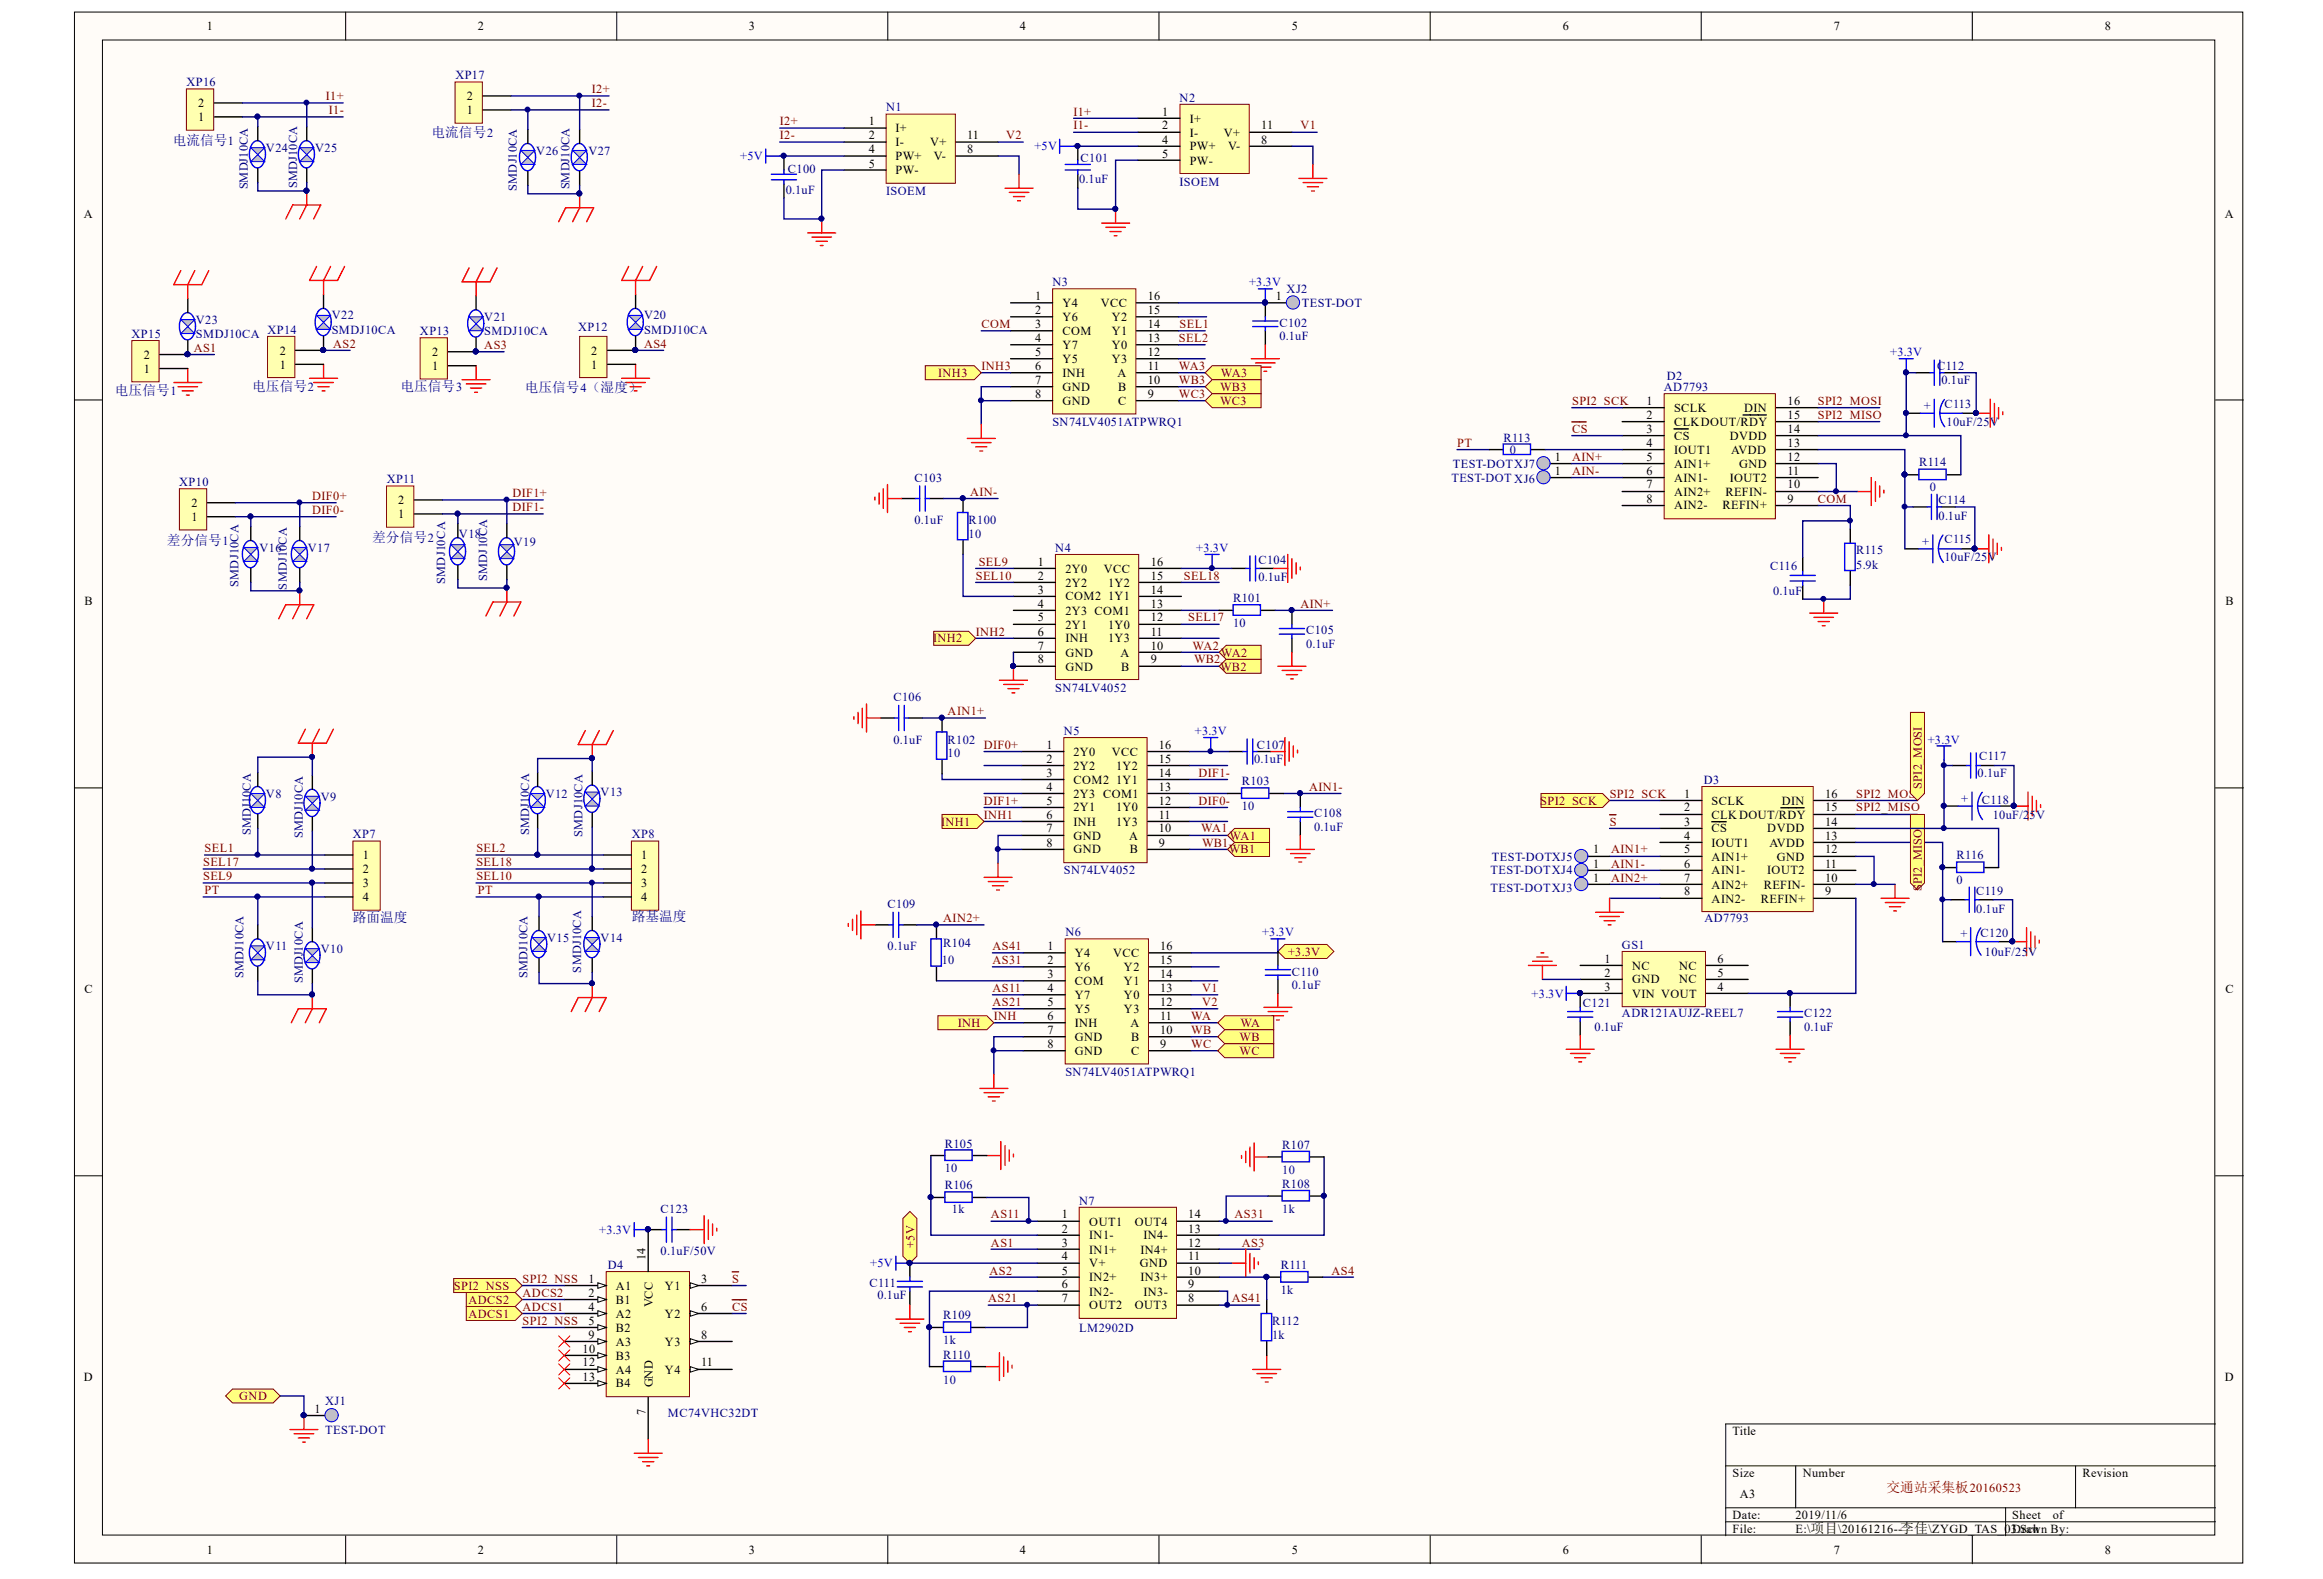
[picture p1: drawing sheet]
<svg xmlns="http://www.w3.org/2000/svg" width="272mm" height="185mm" viewBox="0 0 272 185" stroke-linecap="round" stroke-linejoin="round" font-family="sans-serif">
<defs><g id="words">
<g font-size="1.6" fill="#000080">
<text x="20.2" y="17">电流信号1</text>
<text x="50.5" y="16">电流信号2</text>
<text x="13.5" y="46.3">电压信号1</text>
<text x="29.5" y="45.8">电压信号2</text>
<text x="46.9" y="45.8">电压信号3</text>
<text x="61.4" y="45.9">电压信号4（湿度）</text>
<text x="19.5" y="63.8">差分信号1</text>
<text x="43.6" y="63.4">差分信号2</text>
<text x="41.3" y="107.9">路面温度</text>
<text x="74" y="107.8">路基温度</text>
</g>
<text font-size="1.6" fill="#800000" x="220.9" y="174.7">交通站采集板20160523</text>
<g font-size="1.4">
<text x="24.2" y="3.6">1</text>
<text x="55.9" y="3.6">2</text>
<text x="87.7" y="3.6">3</text>
<text x="119.4" y="3.6">4</text>
<text x="151.2" y="3.6">5</text>
<text x="183" y="3.6">6</text>
<text x="214.7" y="3.6">7</text>
<text x="246.4" y="3.6">8</text>
<text x="54.7" y="11.8">2</text>
<text x="23.2" y="14.2">1</text>
<text x="23.2" y="12.5">2</text>
<text x="54.7" y="13.4">1</text>
<text x="101.7" y="14.6">1</text>
<text x="101.7" y="16.3">2</text>
<text x="101.7" y="17.9">4</text>
<text x="104.9" y="15.5">I+</text>
<text x="104.9" y="17.1">I-</text>
<text x="108.9" y="17.1">V+</text>
<text x="113.2" y="17.9">8</text>
<text x="113.2" y="16.3">11</text>
<text x="136.1" y="13.5">1</text>
<text x="136.1" y="15.1">2</text>
<text x="136.1" y="16.8">4</text>
<text x="139.3" y="14.4">I+</text>
<text x="139.3" y="16">I-</text>
<text x="139.3" y="17.6">PW+</text>
<text x="143.3" y="16">V+</text>
<text x="143.8" y="17.6">V-</text>
<text x="147.7" y="16.8">8</text>
<text x="147.7" y="15.1">11</text>
<text x="101.7" y="19.6">5</text>
<text x="104.9" y="18.8">PW+</text>
<text x="104.9" y="20.4">PW-</text>
<text x="109.3" y="18.8">V-</text>
<text x="136.1" y="18.4">5</text>
<text x="139.3" y="19.3">PW-</text>
<text x="9.8" y="25.5">A</text>
<text x="260.5" y="25.5">A</text>
<text x="121.2" y="35.1">1</text>
<text x="124.4" y="36">Y4</text>
<text x="128.9" y="36">VCC</text>
<text x="134.4" y="35.1">16</text>
<text x="149.4" y="35.1">1</text>
<text x="32.8" y="41.5">2</text>
<text x="50.6" y="41.7">2</text>
<text x="69.2" y="41.5">2</text>
<text x="121.2" y="36.8">2</text>
<text x="121.2" y="38.4">3</text>
<text x="121.2" y="40">4</text>
<text x="121.2" y="41.7">5</text>
<text x="124.4" y="37.6">Y6</text>
<text x="124.4" y="39.3">COM</text>
<text x="124.4" y="40.9">Y7</text>
<text x="130.2" y="40.9">Y0</text>
<text x="130.2" y="39.3">Y1</text>
<text x="130.2" y="37.6">Y2</text>
<text x="134.4" y="41.7">12</text>
<text x="134.4" y="40">13</text>
<text x="134.4" y="38.4">14</text>
<text x="134.4" y="36.8">15</text>
<text x="16.8" y="43.7">1</text>
<text x="16.8" y="42">2</text>
<text x="32.8" y="43.1">1</text>
<text x="50.6" y="43.3">1</text>
<text x="69.2" y="43.1">1</text>
<text x="121.2" y="43.3">6</text>
<text x="121.2" y="44.9">7</text>
<text x="121.2" y="46.6">8</text>
<text x="124.4" y="42.5">Y5</text>
<text x="124.4" y="44.2">INH</text>
<text x="124.4" y="45.8">GND</text>
<text x="124.4" y="47.4">GND</text>
<text x="130.2" y="42.5">Y3</text>
<text x="130.8" y="44.2">A</text>
<text x="130.9" y="47.4">C</text>
<text x="130.9" y="45.8">B</text>
<text x="134.4" y="46.6">9</text>
<text x="134.4" y="44.9">10</text>
<text x="134.4" y="43.3">11</text>
<text x="192.8" y="47.4">1</text>
<text x="209.3" y="47.4">16</text>
<text x="182" y="54">1</text>
<text x="192.8" y="49.1">2</text>
<text x="192.8" y="50.7">3</text>
<text x="192.8" y="52.3">4</text>
<text x="192.8" y="54">5</text>
<text x="196" y="48.2">SCLK</text>
<text x="196" y="49.8">CLKDOUT/RDY</text>
<text x="196" y="51.5">CS</text>
<text x="196" y="53.1">IOUT1</text>
<text x="202.5" y="51.5">DVDD</text>
<text x="202.7" y="53.1">AVDD</text>
<text x="204.2" y="48.2">DIN</text>
<text x="209.3" y="54">12</text>
<text x="209.3" y="52.3">13</text>
<text x="209.3" y="50.7">14</text>
<text x="209.3" y="49.1">15</text>
<text x="22.4" y="59.4">2</text>
<text x="46.6" y="59">2</text>
<text x="182" y="55.6">1</text>
<text x="192.8" y="55.6">6</text>
<text x="192.8" y="57.2">7</text>
<text x="192.8" y="58.9">8</text>
<text x="196" y="54.7">AIN1+</text>
<text x="196" y="56.4">AIN1-</text>
<text x="196" y="58">AIN2+</text>
<text x="196" y="59.6">AIN2-</text>
<text x="201.7" y="59.6">REFIN+</text>
<text x="202" y="58">REFIN-</text>
<text x="202.5" y="56.4">IOUT2</text>
<text x="203.6" y="54.7">GND</text>
<text x="209.3" y="58.9">9</text>
<text x="209.3" y="57.2">10</text>
<text x="209.3" y="55.6">11</text>
<text x="22.4" y="61">1</text>
<text x="46.6" y="60.7">1</text>
<text x="9.9" y="70.8">B</text>
<text x="121.5" y="66.2">1</text>
<text x="121.5" y="67.8">2</text>
<text x="121.5" y="69.5">3</text>
<text x="121.5" y="71.1">4</text>
<text x="124.7" y="67.1">2Y0</text>
<text x="124.7" y="68.7">2Y2</text>
<text x="124.7" y="70.3">COM2</text>
<text x="124.7" y="72">2Y3 COM1</text>
<text x="129.2" y="67.1">VCC</text>
<text x="129.7" y="70.3">1Y1</text>
<text x="129.7" y="68.7">1Y2</text>
<text x="134.7" y="71.1">13</text>
<text x="134.7" y="69.5">14</text>
<text x="134.7" y="67.8">15</text>
<text x="134.7" y="66.2">16</text>
<text x="260.6" y="70.8">B</text>
<text x="121.5" y="72.8">5</text>
<text x="121.5" y="74.4">6</text>
<text x="121.5" y="76.1">7</text>
<text x="121.5" y="77.7">8</text>
<text x="124.7" y="73.6">2Y1</text>
<text x="124.7" y="75.2">INH</text>
<text x="124.7" y="76.9">GND</text>
<text x="129.7" y="75.2">1Y3</text>
<text x="129.7" y="73.6">1Y0</text>
<text x="131.2" y="76.9">A</text>
<text x="134.7" y="77.7">9</text>
<text x="134.7" y="76.1">10</text>
<text x="134.7" y="74.4">11</text>
<text x="134.7" y="72.8">12</text>
<text x="124.7" y="78.5">GND</text>
<text x="131.3" y="78.5">B</text>
<text x="122.5" y="87.6">1</text>
<text x="122.5" y="89.3">2</text>
<text x="125.7" y="88.5">2Y0</text>
<text x="130.2" y="88.5">VCC</text>
<text x="135.7" y="89.3">15</text>
<text x="135.7" y="87.6">16</text>
<text x="122.5" y="90.9">3</text>
<text x="122.5" y="92.5">4</text>
<text x="122.5" y="94.2">5</text>
<text x="122.5" y="95.8">6</text>
<text x="125.7" y="90.1">2Y2</text>
<text x="125.7" y="91.8">COM2</text>
<text x="125.7" y="93.4">2Y3 COM1</text>
<text x="125.7" y="95">2Y1</text>
<text x="130.7" y="95">1Y0</text>
<text x="130.7" y="91.8">1Y1</text>
<text x="130.7" y="90.1">1Y2</text>
<text x="135.7" y="95.8">11</text>
<text x="135.7" y="94.2">12</text>
<text x="135.7" y="92.5">13</text>
<text x="135.7" y="90.9">14</text>
<text x="197.2" y="93.4">1</text>
<text x="197.2" y="95">2</text>
<text x="200.4" y="94.2">SCLK</text>
<text x="200.4" y="95.8">CLKDOUT/RDY</text>
<text x="208.6" y="94.2">DIN</text>
<text x="213.7" y="95">15</text>
<text x="213.7" y="93.4">16</text>
<text x="42.5" y="100.6">1</text>
<text x="75.1" y="100.6">1</text>
<text x="122.5" y="97.5">7</text>
<text x="122.5" y="99.1">8</text>
<text x="125.7" y="96.7">INH</text>
<text x="125.7" y="98.3">GND</text>
<text x="125.7" y="99.9">GND</text>
<text x="130.7" y="96.7">1Y3</text>
<text x="132.2" y="98.3">A</text>
<text x="132.3" y="99.9">B</text>
<text x="135.7" y="99.1">9</text>
<text x="135.7" y="97.5">10</text>
<text x="186.5" y="99.9">1</text>
<text x="186.5" y="101.6">1</text>
<text x="197.2" y="96.7">3</text>
<text x="197.2" y="98.3">4</text>
<text x="197.2" y="99.9">5</text>
<text x="197.2" y="101.6">6</text>
<text x="200.4" y="97.5">CS</text>
<text x="200.4" y="99.1">IOUT1</text>
<text x="200.4" y="100.8">AIN1+</text>
<text x="206.9" y="97.5">DVDD</text>
<text x="207.2" y="99.1">AVDD</text>
<text x="208" y="100.8">GND</text>
<text x="213.7" y="101.6">11</text>
<text x="213.7" y="99.9">12</text>
<text x="213.7" y="98.3">13</text>
<text x="213.7" y="96.7">14</text>
<text x="42.5" y="102.2">2</text>
<text x="42.5" y="103.9">3</text>
<text x="42.5" y="105.5">4</text>
<text x="75.1" y="102.2">2</text>
<text x="75.1" y="103.9">3</text>
<text x="75.1" y="105.5">4</text>
<text x="186.5" y="103.2">1</text>
<text x="197.2" y="103.2">7</text>
<text x="197.2" y="104.8">8</text>
<text x="200.4" y="102.4">AIN1-</text>
<text x="200.4" y="104.1">AIN2+</text>
<text x="200.4" y="105.7">AIN2-</text>
<text x="206.2" y="105.7">REFIN+</text>
<text x="206.5" y="104.1">REFIN-</text>
<text x="206.9" y="102.4">IOUT2</text>
<text x="213.7" y="104.8">9</text>
<text x="213.7" y="103.2">10</text>
<text x="122.6" y="111.2">1</text>
<text x="122.6" y="112.9">2</text>
<text x="125.8" y="112.1">Y4</text>
<text x="125.8" y="113.7">Y6</text>
<text x="130.3" y="112.1">VCC</text>
<text x="131.6" y="113.7">Y2</text>
<text x="135.8" y="112.9">15</text>
<text x="135.8" y="111.2">16</text>
<text x="187.9" y="112.7">1</text>
<text x="191.1" y="113.5">NC</text>
<text x="196.6" y="113.5">NC</text>
<text x="201.1" y="112.7">6</text>
<text x="9.9" y="116.2">C</text>
<text x="122.6" y="114.5">3</text>
<text x="122.6" y="116.2">4</text>
<text x="122.6" y="117.8">5</text>
<text x="122.6" y="119.5">6</text>
<text x="125.8" y="115.3">COM</text>
<text x="125.8" y="117">Y7</text>
<text x="125.8" y="118.6">Y5</text>
<text x="131.6" y="118.6">Y3</text>
<text x="131.6" y="117">Y0</text>
<text x="131.6" y="115.3">Y1</text>
<text x="135.8" y="119.5">11</text>
<text x="135.8" y="117.8">12</text>
<text x="135.8" y="116.2">13</text>
<text x="135.8" y="114.5">14</text>
<text x="187.9" y="114.4">2</text>
<text x="187.9" y="116">3</text>
<text x="191.1" y="115.1">GND</text>
<text x="191.1" y="116.8">VIN VOUT</text>
<text x="196.6" y="115.1">NC</text>
<text x="201.1" y="116">4</text>
<text x="201.1" y="114.4">5</text>
<text x="260.6" y="116.2">C</text>
<text x="122.6" y="121.1">7</text>
<text x="122.6" y="122.7">8</text>
<text x="125.8" y="120.2">INH</text>
<text x="125.8" y="121.9">GND</text>
<text x="125.8" y="123.5">GND</text>
<text x="132.4" y="120.2">A</text>
<text x="132.4" y="123.5">C</text>
<text x="132.4" y="121.9">B</text>
<text x="135.8" y="122.7">9</text>
<text x="135.8" y="121.1">10</text>
<text x="124.3" y="142.6">1</text>
<text x="127.5" y="143.5">OUT1</text>
<text x="132.9" y="143.5">OUT4</text>
<text x="139.1" y="142.6">14</text>
<text x="75.6" y="147.5" transform="rotate(-90 75.6 147.5)">14</text>
<text x="124.3" y="144.3">2</text>
<text x="124.3" y="145.9">3</text>
<text x="124.3" y="147.5">4</text>
<text x="124.3" y="149.2">5</text>
<text x="127.5" y="145.1">IN1-</text>
<text x="127.5" y="146.8">IN1+</text>
<text x="127.5" y="148.4">V+</text>
<text x="127.5" y="150">IN2+</text>
<text x="133.5" y="148.4">GND</text>
<text x="133.5" y="146.8">IN4+</text>
<text x="133.5" y="150">IN3+</text>
<text x="133.9" y="145.1">IN4-</text>
<text x="139.1" y="144.3">13</text>
<text x="139.1" y="145.9">12</text>
<text x="139.1" y="147.5">11</text>
<text x="139.1" y="149.2">10</text>
<text x="68.9" y="150.2">1</text>
<text x="68.9" y="153.5">4</text>
<text x="68.9" y="151.9">2</text>
<text x="68.9" y="155.1">5</text>
<text x="72.1" y="151">A1</text>
<text x="72.1" y="154.3">A2</text>
<text x="72.1" y="152.6">B1</text>
<text x="72.1" y="155.9">B2</text>
<text x="76.4" y="153" transform="rotate(-90 76.4 153)">VCC</text>
<text x="77.9" y="151">Y1</text>
<text x="77.9" y="154.3">Y2</text>
<text x="82.1" y="150.2">3</text>
<text x="82.1" y="153.5">6</text>
<text x="124.3" y="150.8">6</text>
<text x="124.3" y="152.4">7</text>
<text x="127.5" y="151.7">IN2-</text>
<text x="127.5" y="153.3">OUT2</text>
<text x="132.9" y="153.3">OUT3</text>
<text x="133.9" y="151.7">IN3-</text>
<text x="139.1" y="150.8">9</text>
<text x="139.1" y="152.4">8</text>
<text x="9.8" y="161.7">D</text>
<text x="68.2" y="160">12</text>
<text x="68.2" y="158.4">10</text>
<text x="68.2" y="161.7">13</text>
<text x="68.9" y="156.8">9</text>
<text x="72.1" y="157.5">A3</text>
<text x="72.1" y="160.8">A4</text>
<text x="72.1" y="159.2">B3</text>
<text x="77.9" y="157.5">Y3</text>
<text x="77.9" y="160.8">Y4</text>
<text x="82.1" y="156.8">8</text>
<text x="82.1" y="160">11</text>
<text x="260.5" y="161.7">D</text>
<text x="36.8" y="165.4">1</text>
<text x="72.1" y="162.4">B4</text>
<text x="75.6" y="165.6" transform="rotate(-90 75.6 165.6)">7</text>
<text x="76.4" y="162.4" transform="rotate(-90 76.4 162.4)">GND</text>
<text x="202.9" y="168">Title</text>
<text x="202.9" y="172.9">Size</text>
<text x="211.1" y="172.9">Number</text>
<text x="243.8" y="172.9">Revision</text>
<text x="202.9" y="177.8">Date:</text>
<text x="202.9" y="179.5">File:</text>
<text x="203.7" y="175.4">A3</text>
<text x="210.2" y="177.8">2019/11/6</text>
<text x="210.2" y="179.5">E:\项目\20161216--李佳\ZYGD_TAS_03D.Sracwn By:</text>
<text x="235.6" y="177.8">Sheet</text>
<text x="238.1" y="179.5">h</text>
<text x="240.4" y="177.8">of</text>
<text x="24.2" y="182">1</text>
<text x="55.9" y="182">2</text>
<text x="87.7" y="182">3</text>
<text x="119.4" y="182">4</text>
<text x="151.2" y="182">5</text>
<text x="183" y="182">6</text>
<text x="214.7" y="182">7</text>
<text x="246.4" y="182">8</text>
</g>
<g font-size="1.4" fill="#000080">
<text x="21.8" y="10.1">XP16</text>
<text x="53.3" y="9.3">XP17</text>
<text x="138.1" y="11.9">N2</text>
<text x="31.1" y="17.8">V24</text>
<text x="36.9" y="17.8">V25</text>
<text x="103.8" y="13">N1</text>
<text x="29" y="22.2" transform="rotate(-90 29 22.2)">SMDJ10CA</text>
<text x="34.8" y="22" transform="rotate(-90 34.8 22)">SMDJ10CA</text>
<text x="60.5" y="22.3" transform="rotate(-90 60.5 22.3)">SMDJ10CA</text>
<text x="62.8" y="18.1">V26</text>
<text x="66.7" y="22.2" transform="rotate(-90 66.7 22.2)">SMDJ10CA</text>
<text x="68.9" y="18.1">V27</text>
<text x="92" y="22.7">0.1uF</text>
<text x="92.2" y="20.2">C100</text>
<text x="103.8" y="22.8">ISOEM</text>
<text x="126.4" y="21.4">0.1uF</text>
<text x="126.5" y="18.9">C101</text>
<text x="138.1" y="21.7">ISOEM</text>
<text x="123.2" y="33.5">N3</text>
<text x="150.6" y="34.3">XJ2</text>
<text x="152.4" y="36">TEST-DOT</text>
<text x="15.4" y="39.6">XP15</text>
<text x="22.9" y="37.9">V23</text>
<text x="22.9" y="39.6">SMDJ10CA</text>
<text x="31.3" y="39.1">XP14</text>
<text x="38.8" y="37.4">V22</text>
<text x="38.8" y="39.1">SMDJ10CA</text>
<text x="49.2" y="39.3">XP13</text>
<text x="56.7" y="37.6">V21</text>
<text x="56.7" y="39.3">SMDJ10CA</text>
<text x="67.7" y="38.7">XP12</text>
<text x="75.4" y="37.4">V20</text>
<text x="75.4" y="39.1">SMDJ10CA</text>
<text x="149.8" y="38.2">C102</text>
<text x="149.8" y="39.8">0.1uF</text>
<text x="194.8" y="45.8">AD7793</text>
<text x="195.2" y="44.5">D2</text>
<text x="226.1" y="47.9" transform="rotate(-90 226.1 47.9)">+</text>
<text x="226.8" y="43.3">C112</text>
<text x="227.3" y="44.9">0.1uF</text>
<text x="227.7" y="47.7">C113</text>
<text x="123.2" y="49.8">SN74LV4051ATPWRQ1</text>
<text x="176" y="51.7">R113</text>
<text x="176.8" y="53.1">0</text>
<text x="227.9" y="49.8">10uF/25V</text>
<text x="21" y="56.9">XP10</text>
<text x="45.3" y="56.6">XP11</text>
<text x="107.1" y="56.4">C103</text>
<text x="169.9" y="56.4">TEST-DOT XJ6</text>
<text x="170.1" y="54.7">TEST-DOTXJ7</text>
<text x="224.7" y="54.6">R114</text>
<text x="226" y="57.5">0</text>
<text x="227" y="59">C114</text>
<text x="30.4" y="64.6">V16</text>
<text x="36.1" y="64.6">V17</text>
<text x="53.7" y="62.9">V18</text>
<text x="60.2" y="64">V19</text>
<text x="107.1" y="61.3">0.1uF</text>
<text x="113.4" y="61.3">R100</text>
<text x="113.4" y="62.9">10</text>
<text x="123.6" y="64.6">N4</text>
<text x="217.3" y="64.9">R115</text>
<text x="226" y="63.8" transform="rotate(-90 226 63.8)">+</text>
<text x="227" y="60.8">0.1uF</text>
<text x="227.7" y="63.6">C115</text>
<text x="227.7" y="65.7">10uF/25V</text>
<text x="27.9" y="68.7" transform="rotate(-90 27.9 68.7)">SMDJ10CA</text>
<text x="33.6" y="69" transform="rotate(-90 33.6 69)">SMDJ10CA</text>
<text x="52.1" y="68.4" transform="rotate(-90 52.1 68.4)">SMDJ10CA</text>
<text x="57" y="68" transform="rotate(-90 57 68)">SMDJ10CA</text>
<text x="144.4" y="70.5">R101</text>
<text x="147.3" y="66.1">C104</text>
<text x="147.3" y="68">0.1uF</text>
<text x="207.3" y="66.7">C116</text>
<text x="207.6" y="69.6">0.1uF</text>
<text x="217.3" y="66.6">5.9k</text>
<text x="144.4" y="73.4">10</text>
<text x="152.9" y="74.3">C105</text>
<text x="152.9" y="75.9">0.1uF</text>
<text x="104.6" y="82.1">C106</text>
<text x="123.6" y="81">SN74LV4052</text>
<text x="104.6" y="87.1">0.1uF</text>
<text x="111" y="87.1">R102</text>
<text x="111" y="88.7">10</text>
<text x="124.6" y="86">N5</text>
<text x="146.8" y="89.3">0.1uF</text>
<text x="147.2" y="87.6">C107</text>
<text x="231.7" y="89">C117</text>
<text x="31.1" y="93.4">V8</text>
<text x="37.6" y="93.7">V9</text>
<text x="63.9" y="93.4">V12</text>
<text x="70.3" y="93.2">V13</text>
<text x="145.4" y="92">R103</text>
<text x="145.4" y="94.8">10</text>
<text x="153.9" y="95.7">C108</text>
<text x="199.5" y="91.8">D3</text>
<text x="230.5" y="93.9" transform="rotate(-90 230.5 93.9)">+</text>
<text x="231.6" y="90.9">0.1uF</text>
<text x="232.1" y="94.1">C118</text>
<text x="233.3" y="95.8">10uF/2</text>
<text x="237.6" y="95.8">5V</text>
<text x="29.4" y="97.8" transform="rotate(-90 29.4 97.8)">SMDJ10CA</text>
<text x="35.5" y="98.1" transform="rotate(-90 35.5 98.1)">SMDJ10CA</text>
<text x="41.3" y="98.1">XP7</text>
<text x="62" y="97.8" transform="rotate(-90 62 97.8)">SMDJ10CA</text>
<text x="68.2" y="98" transform="rotate(-90 68.2 98)">SMDJ10CA</text>
<text x="74" y="98.1">XP8</text>
<text x="153.9" y="97.3">0.1uF</text>
<text x="174.7" y="100.8">TEST-DOTXJ5</text>
<text x="229.1" y="100.6">R116</text>
<text x="103.9" y="106.3">C109</text>
<text x="124.6" y="102.4">SN74LV4052</text>
<text x="174.5" y="102.4">TEST-DOTXJ4</text>
<text x="174.5" y="104.4">TEST-DOTXJ3</text>
<text x="199.6" y="107.9">AD7793</text>
<text x="229.1" y="103.5">0</text>
<text x="231.4" y="104.8">C119</text>
<text x="231.4" y="106.8">0.1uF</text>
<text x="31.1" y="111.2">V11</text>
<text x="37.6" y="111.6">V10</text>
<text x="64.1" y="110.2">V15</text>
<text x="68" y="113.9" transform="rotate(-90 68 113.9)">SMDJ10CA</text>
<text x="70.3" y="110.2">V14</text>
<text x="103.9" y="111.2">0.1uF</text>
<text x="110.3" y="112.9">10</text>
<text x="110.4" y="110.9">R104</text>
<text x="124.7" y="109.6">N6</text>
<text x="189.9" y="111.1">GS1</text>
<text x="230.5" y="109.7" transform="rotate(-90 230.5 109.7)">+</text>
<text x="231.9" y="109.7">C120</text>
<text x="232.4" y="111.9">10uF/25V</text>
<text x="28.5" y="114.5" transform="rotate(-90 28.5 114.5)">SMDJ10CA</text>
<text x="35.5" y="115.1" transform="rotate(-90 35.5 115.1)">SMDJ10CA</text>
<text x="61.8" y="114.5" transform="rotate(-90 61.8 114.5)">SMDJ10CA</text>
<text x="151.2" y="114.2">C110</text>
<text x="151.2" y="115.8">0.1uF</text>
<text x="185.3" y="117.9">C121</text>
<text x="189.9" y="119.1">ADR121AUJZ-REEL7</text>
<text x="211.2" y="119.1">C122</text>
<text x="124.7" y="126">SN74LV4051ATPWRQ1</text>
<text x="186.7" y="120.7">0.1uF</text>
<text x="211.2" y="120.7">0.1uF</text>
<text x="110.6" y="134.3">R105</text>
<text x="110.6" y="137.2">10</text>
<text x="150.1" y="134.5">R107</text>
<text x="150.1" y="137.4">10</text>
<text x="77.4" y="142">C123</text>
<text x="110.6" y="139.2">R106</text>
<text x="111.5" y="142">1k</text>
<text x="126.4" y="141">N7</text>
<text x="150.1" y="139.1">R108</text>
<text x="150.1" y="142">1k</text>
<text x="71.2" y="148.6">D4</text>
<text x="77.4" y="146.9">0.1uF/50V</text>
<text x="150" y="148.6">R111</text>
<text x="101.8" y="150.7">C111</text>
<text x="102.7" y="152.1">0.1uF</text>
<text x="110.4" y="154.5">R109</text>
<text x="126.4" y="155.9">LM2902D</text>
<text x="149" y="155.1">R112</text>
<text x="150" y="151.5">1k</text>
<text x="110.4" y="157.4">1k</text>
<text x="110.4" y="159">R110</text>
<text x="149" y="156.8">1k</text>
<text x="38.1" y="164.5">XJ1</text>
<text x="38.1" y="167.8">TEST-DOT</text>
<text x="78.2" y="165.9">MC74VHC32DT</text>
<text x="110.4" y="162">10</text>
</g>
<g font-size="1.4" fill="#800000">
<text x="38.2" y="11.8">I1+</text>
<text x="69.3" y="10.9">I2+</text>
<text x="38.5" y="13.4">I1-</text>
<text x="69.3" y="12.5">I2-</text>
<text x="91.3" y="14.6">I2+</text>
<text x="91.3" y="16.3">I2-</text>
<text x="117.8" y="16.3">V2</text>
<text x="125.7" y="13.5">I1+</text>
<text x="125.7" y="15.1">I1-</text>
<text x="152.3" y="15.1">V1</text>
<text x="22.7" y="41.2">AS1</text>
<text x="39" y="40.7">AS2</text>
<text x="56.7" y="40.9">AS3</text>
<text x="75.4" y="40.7">AS4</text>
<text x="114.9" y="38.4">COM</text>
<text x="138" y="40">SEL2</text>
<text x="138.1" y="38.4">SEL1</text>
<text x="109.9" y="44.2">INH3</text>
<text x="114.9" y="43.3">INH3</text>
<text x="138" y="43.3">WA3</text>
<text x="138" y="44.9">WB3</text>
<text x="138" y="46.6">WC3</text>
<text x="142.9" y="45.8">WB3</text>
<text x="142.9" y="47.4">WC3</text>
<text x="142.9" y="44.2">WA3</text>
<text x="184.1" y="47.4">SPI2_SCK</text>
<text x="212.8" y="47.4">SPI2_MOSI</text>
<text x="170.6" y="52.3">PT</text>
<text x="184.1" y="54">AIN+</text>
<text x="184.1" y="50.7">CS</text>
<text x="212.8" y="49.1">SPI2_MISO</text>
<text x="36.6" y="58.5">DIF0+</text>
<text x="60" y="58.2">DIF1+</text>
<text x="60" y="59.8">DIF1-</text>
<text x="113.6" y="58">AIN-</text>
<text x="184.1" y="55.6">AIN-</text>
<text x="212.8" y="58.9">COM</text>
<text x="36.6" y="60.1">DIF0-</text>
<text x="114.3" y="67.8">SEL10</text>
<text x="114.6" y="66.2">SEL9</text>
<text x="138.6" y="67.8">SEL18</text>
<text x="152.3" y="71.1">AIN+</text>
<text x="109.3" y="75.2">INH2</text>
<text x="114.3" y="74.4">INH2</text>
<text x="139.1" y="72.8">SEL17</text>
<text x="139.6" y="76.1">WA2</text>
<text x="139.8" y="77.7">WB2</text>
<text x="142.9" y="76.9">WA2</text>
<text x="111" y="83.8">AIN1+</text>
<text x="142.9" y="78.5">WB2</text>
<text x="115.2" y="87.6">DIF0+</text>
<text x="115.2" y="95.8">INH1</text>
<text x="115.2" y="94.2">DIF1+</text>
<text x="140.3" y="90.9">DIF1-</text>
<text x="140.3" y="94.2">DIF0-</text>
<text x="153.3" y="92.5">AIN1-</text>
<text x="180.4" y="94.2">SPI2_SCK</text>
<text x="188.5" y="93.4">SPI2_SCK</text>
<text x="217.3" y="95">SPI2_MISO</text>
<text x="217.3" y="93.4">SPI2_MOSI</text>
<text x="225" y="92.4" transform="rotate(-90 225 92.4)">SPI2_MOSI</text>
<text x="23.8" y="101.4">SEL17</text>
<text x="24" y="99.7">SEL1</text>
<text x="55.8" y="99.7">SEL2</text>
<text x="55.8" y="101.4">SEL18</text>
<text x="110.2" y="96.7">INH1</text>
<text x="140.7" y="97.5">WA1</text>
<text x="140.7" y="99.1">WB1</text>
<text x="143.9" y="99.9">WB1</text>
<text x="144" y="98.3">WA1</text>
<text x="188.5" y="96.7">S</text>
<text x="188.6" y="99.9">AIN1+</text>
<text x="188.6" y="101.6">AIN1-</text>
<text x="23.8" y="103">SEL9</text>
<text x="24" y="104.6">PT</text>
<text x="55.8" y="103">SEL10</text>
<text x="55.9" y="104.6">PT</text>
<text x="110.4" y="107.9">AIN2+</text>
<text x="188.6" y="103.2">AIN2+</text>
<text x="225" y="104.3" transform="rotate(-90 225 104.3)">SPI2_MISO</text>
<text x="116.2" y="111.2">AS41</text>
<text x="116.2" y="112.9">AS31</text>
<text x="150.8" y="111.9">+3.3V</text>
<text x="116.2" y="116.2">AS11</text>
<text x="116.2" y="117.8">AS21</text>
<text x="116.4" y="119.5">INH</text>
<text x="139.5" y="119.5">WA</text>
<text x="140.7" y="116.2">V1</text>
<text x="140.7" y="117.8">V2</text>
<text x="112.1" y="120.2">INH</text>
<text x="139.5" y="121.1">WB</text>
<text x="139.5" y="122.7">WC</text>
<text x="145.1" y="121.9">WB</text>
<text x="145.1" y="123.5">WC</text>
<text x="145.2" y="120.2">WA</text>
<text x="116" y="142.6">AS11</text>
<text x="144.6" y="142.6">AS31</text>
<text x="107.1" y="146.1" transform="rotate(-90 107.1 146.1)">+5V</text>
<text x="115.9" y="149.2">AS2</text>
<text x="116" y="145.9">AS1</text>
<text x="145.4" y="145.9">AS3</text>
<text x="155.9" y="149.2">AS4</text>
<text x="53.1" y="151">SPI2_NSS</text>
<text x="54.8" y="154.3">ADCS1</text>
<text x="54.8" y="152.6">ADCS2</text>
<text x="61.2" y="151.9">ADCS2</text>
<text x="61.2" y="153.5">ADCS1</text>
<text x="61.2" y="150.2">SPI2_NSS</text>
<text x="61.2" y="155.1">SPI2_NSS</text>
<text x="85.7" y="150.2">S</text>
<text x="85.7" y="153.5">CS</text>
<text x="115.7" y="152.4">AS21</text>
<text x="144.2" y="152.4">AS41</text>
<text x="28" y="163.9">GND</text>
</g>
<g font-size="1.4" fill="#00f">
<text x="121.1" y="17.6">+5V</text>
<text x="86.7" y="18.8">+5V</text>
<text x="146.2" y="33.5">+3.3V</text>
<text x="221.3" y="41.7">+3.3V</text>
<text x="140.1" y="64.6">+3.3V</text>
<text x="139.9" y="86">+3.3V</text>
<text x="225.7" y="87.1">+3.3V</text>
<text x="147.8" y="109.6">+3.3V</text>
<text x="179.3" y="116.8">+3.3V</text>
<text x="70.2" y="144.5">+3.3V</text>
<text x="101.9" y="148.4">+5V</text>
</g>
</g></defs>
<g fill="#fffcf8" stroke="#000" stroke-width=".12">
<path d="M8.7 1.4h253.9v181.6h-253.9z"/>
<path d="M12 4.7h247.3v175h-247.3z"/>
</g>
<g fill="none" stroke="#000" stroke-width=".12">
<path d="M40.5 1.4v3.3M72.2 1.4v3.3M103.9 1.4v3.3M135.7 1.4v3.3M167.5 1.4v3.3M199.2 1.4v3.3M230.9 1.4v3.3M8.7 46.8h3.3M259.4 46.8h3.3M8.7 92.2h3.3M259.4 92.2h3.3M8.7 137.7h3.3"/>
<path d="M259.4 137.7h3.3M40.5 179.8v3.3M72.2 179.8v3.3M103.9 179.8v3.3M135.7 179.8v3.3M167.5 179.8v3.3M199.2 179.8v3.3M202.1 171.6h57.3M202.1 176.5h57.3M202.1 178.2h57.3M210.3 171.6v4.9M230.9 179.8v3.3"/>
<path d="M234.8 176.5v3.3M243 171.6v4.9M259.4 166.7h-57.3v13.1"/>
</g>
<path d="M185 116.3v1.6M185 119.6v1.6M209.6 116.3v1.6M209.6 119.6v1.6" fill="none" stroke="#000" stroke-width=".16"/>
<g fill="#000080" stroke="#000080" stroke-width=".12">
<circle cx="185" cy="116.3" r=".29"/>
<circle cx="209.6" cy="116.3" r=".29"/>
</g>
<path d="M183.4 115.5v1.6M183.4 116.3h1.6M183.5 119.1h3M183.5 118.4h3M185 117.9v.5M185 119.1v.5M208.1 119.1h3M208.1 118.4h3M209.6 117.9v.5M209.6 119.1v.5" fill="none" stroke="#00f" stroke-width=".16"/>
<g fill="none" stroke="#f00" stroke-width=".16">
<path d="M179 113h3.2M179.4 112.5h2.3M179.9 112h1.4M180.4 111.6h.4M180.6 113v1.7M183.4 122.8h3.3M183.9 123.3h2.3M184.4 123.8h1.3M184.9 124.3h.3M185 121.2v1.6M208 122.8h3.2M208.4 123.3h2.3"/>
<path d="M208.9 123.8h1.4M209.4 124.3h.4M209.6 121.2v1.6"/>
</g>
<path d="M189.9 111.4h9.8v6.5h-9.8z" fill="#ffffb0" stroke="#800000" stroke-width=".12"/>
<path d="M228.6 89.6h1.6M231.9 89.6h1.6M185 113h4.9M185 114.7h4.9M185 116.3h4.9M199.8 113h4.9M199.8 114.7h4.9M199.8 116.3h4.9M228.4 105.3h1.7M231.7 105.3h1.7" fill="none" stroke="#000" stroke-width=".16"/>
<g fill="#000080" stroke="#000080" stroke-width=".12">
<circle cx="185" cy="116.3" r=".29"/>
<circle cx="235.8" cy="94.3" r=".29"/>
<circle cx="235.6" cy="110.2" r=".29"/>
</g>
<g fill="none" stroke="#f00" stroke-width=".16">
<path d="M235.8 94.4h1.7M237.5 92.7v3.3M237.9 93.2v2.3M238.4 93.7v1.3M238.9 94.2v.3M220.2 105.2h3.3M220.7 105.7h2.3M221.2 106.2h1.3M221.7 106.6h.3M221.9 103.5v1.7M235.6 110.2h1.7M237.3 108.6v3.3"/>
<path d="M237.8 109.1v2.3M238.3 109.6v1.3M238.8 110.1v.3"/>
</g>
<path d="M226.8 87.3h1.6M227.6 87.3v1.7M230.2 89.6h.5M230.7 88.1v3M231.4 89.6h.5M231.4 88.1v3M230.1 105.3h.5M230.6 103.9v2.9M231.2 105.3h.5M231.2 103.9v2.9" fill="none" stroke="#00f" stroke-width=".16"/>
<path d="M188.5 95.4h.7" fill="none" stroke="#800000" stroke-width=".16"/>
<path d="M199.3 92.1h13v14.6h-13z" fill="#ffffb0" stroke="#800000" stroke-width=".12"/>
<g fill="none" stroke="#000" stroke-width=".16">
<path d="M194.4 93.7h4.9M194.4 95.3h4.9M194.4 97h4.9M194.4 98.6h4.9M200.4 96.2h1.7M208.5 94.6h2.7M212.4 93.7h4.9M212.4 95.3h4.9M212.4 97h4.9M212.4 98.6h4.9M227.6 94.4h1.7M234.2 94.4h1.6"/>
<path d="M194.4 100.3h4.9M194.4 101.9h4.9M194.4 103.5h4.9M194.4 105.2h4.9M212.4 100.3h4.9M212.4 101.9h4.9M212.4 103.5h4.9M212.4 105.2h4.9M227.5 110.2h1.6M234 110.2h1.6"/>
</g>
<path d="M188.5 93.7h5.9M188.5 97h5.9M217.3 98.6h10.2v11.6M217.3 93.7h7.2M217.3 95.3h7.2M227.6 89.6h1M180.6 114.7h4.4M188.5 100.3h5.9M188.5 101.9h5.9M188.5 103.5h5.9M188.5 105.2h5.9M227.5 105.3h.9" fill="none" stroke="#000080" stroke-width=".16"/>
<g fill="#000080" stroke="#000080" stroke-width=".12">
<circle cx="227.6" cy="94.3" r=".29"/>
<circle cx="235.8" cy="94.3" r=".29"/>
<circle cx="235.6" cy="110.2" r=".29"/>
<circle cx="227.6" cy="89.6" r=".29"/>
<circle cx="227.4" cy="105.3" r=".29"/>
</g>
<path d="M229.3 94.4h1.6M230.9 92.7v3.3M231.6 94.4h2.6M231.6 94.4a2.58 2.58 0 0 0 .5 1.5M232.1 92.8a2.58 2.58 0 0 0-.5 1.6M229.1 110.2h1.6M230.7 108.6v3.3M231.4 110.2h2.6M231.4 110.2a2.58 2.58 0 0 0 .6 1.6M231.9 108.6a2.58 2.58 0 0 0-.5 1.6" fill="none" stroke="#00f" stroke-width=".16"/>
<path d="M186.8 106.8h3.3M187.3 107.3h2.3M187.8 107.8h1.3M188.3 108.3h.3M188.5 105.2v1.6" fill="none" stroke="#f00" stroke-width=".16"/>
<path d="M124.6 86.3h9.7v14.7h-9.7z" fill="#ffffb0" stroke="#800000" stroke-width=".12"/>
<g fill="none" stroke="#000" stroke-width=".16">
<path d="M119.6 88h5M119.6 89.6h5M119.6 91.3h5M119.6 92.9h5M119.6 94.5h5M119.6 96.2h5M119.6 97.8h5M119.6 99.4h5M134.4 88h4.9M134.4 89.6h4.9M134.4 91.3h4.9M134.4 92.9h4.9"/>
<path d="M134.4 94.5h4.9M134.4 96.2h4.9M134.4 97.8h4.9M134.4 99.4h4.9M143.9 88h1.6M147.2 88h1.6"/>
</g>
<path d="M140.9 86.3h1.7M141.8 86.3v1.7M145.5 88h.5M146 86.5v3M146.7 88h.5M146.7 86.5v3" fill="none" stroke="#00f" stroke-width=".16"/>
<g fill="#000080" stroke="#000080" stroke-width=".12">
<circle cx="141.7" cy="87.9" r=".29"/>
<circle cx="116.8" cy="99.4" r=".29"/>
</g>
<path d="M148.8 88h1.6M150.4 86.3v3.3M150.9 86.8v2.3M151.4 87.3v1.3M151.9 87.8v.3M115.2 102.7h3.3M115.7 103.2h2.3M116.2 103.7h1.3M116.7 104.2h.3M116.9 101.1v1.6" fill="none" stroke="#f00" stroke-width=".16"/>
<g fill="none" stroke="#000080" stroke-width=".16">
<path d="M115.2 89.6h4.4M115.2 92.9h4.4M115.2 94.5h4.4M115.2 96.2h4.4M115.2 88h4.4M116.9 99.4h2.7M119.6 97.8h-2.7v3.3M139.3 99.4h4.4M139.3 89.6h4.4M139.3 91.3h4.4M139.3 92.9h4.4M139.3 94.5h4.4"/>
<path d="M139.3 96.2h4.4M139.3 97.8h4.4"/>
</g>
<path d="M126.4 141.3h11.3v13h-11.3z" fill="#ffffb0" stroke="#800000" stroke-width=".12"/>
<g fill="none" stroke="#000" stroke-width=".16">
<path d="M106.5 147.9v1.6M106.5 151.2v1.6M121.4 143h5M121.4 144.6h5M121.4 146.2h5M121.4 147.9h5M121.4 149.5h5M121.4 151.2h5M121.4 152.8h5M137.8 143h4.9M137.8 144.6h4.9M137.8 146.2h4.9"/>
<path d="M137.8 147.9h4.9M137.8 149.5h4.9M137.8 151.2h4.9M137.8 152.8h4.9"/>
</g>
<path d="M74.4 41h3.3M155 135.4v9.2h-12.3M115.7 152.8h5.7M115.9 149.5h5.5M116 146.2h5.4M116 143h5.4M142.7 151.2h1v1.6M142.7 146.2h4.8M142.7 143h6.3M142.7 152.8h4.8M142.7 147.9h1.5M154.9 149.5h3.6" fill="none" stroke="#000080" stroke-width=".16"/>
<g fill="none" stroke="#f00" stroke-width=".16">
<path d="M72.8 44.3h3.3M73.3 44.8h2.3M73.8 45.3h1.3M74.3 45.8h.3M74.4 42.7v1.6M115.5 135.3h1.7M117.2 133.6v3.3M117.7 134.1v2.3M118.2 134.6v1.3M118.7 135.1v.3M145.4 135.3v.3M145.9 134.8v1.3"/>
<path d="M146.4 134.3v2.3M146.8 133.8v3.3M146.8 135.4h1.7M104.9 154.4h3.3M105.4 154.9h2.3M105.9 155.4h1.3M106.4 155.9h.3M106.5 152.8v1.6M115.4 160h1.6M117 158.4v3.2M117.5 158.8v2.3M118 159.3v1.3"/>
<path d="M118.5 159.8v.4M144.2 147.9h1.7M145.9 146.2v3.3M146.4 146.7v2.3M146.8 147.2v1.3M147.3 147.7v.3M148.3 158.7v1.6M146.7 160.3h3.3M147.2 160.8h2.3M147.7 161.3h1.3M148.2 161.8h.3"/>
</g>
<g fill="#000080" stroke="#000080" stroke-width=".12">
<circle cx="143.7" cy="152.8" r=".29"/>
<circle cx="106.5" cy="147.8" r=".29"/>
<circle cx="74.4" cy="41" r=".29"/>
</g>
<path d="M104.9 147.1v1.6M104.9 147.9h1.6M105.1 150.7h2.9M105.1 150h2.9M106.5 149.5v.5M106.5 150.7v.5" fill="none" stroke="#00f" stroke-width=".16"/>
<path d="M67.9 39.4h3.2v4.8h-3.2z" fill="#ffffb0" stroke="#800000" stroke-width=".12"/>
<path d="M71.1 42.7h3.3M71.1 41h3.3" fill="none" stroke="#000" stroke-width=".16"/>
<g fill="#000080" stroke="#000080" stroke-width=".12">
<circle cx="74.4" cy="41" r=".29"/>
<circle cx="37.8" cy="41" r=".29"/>
</g>
<path d="M36.2 44.3h3.3M36.7 44.8h2.3M37.2 45.3h1.3M37.7 45.8h.3M37.9 42.7v1.6" fill="none" stroke="#f00" stroke-width=".16"/>
<path d="M37.9 41h3.1" fill="none" stroke="#000080" stroke-width=".16"/>
<path d="M31.3 39.4h3.2v4.8h-3.2z" fill="#ffffb0" stroke="#800000" stroke-width=".12"/>
<path d="M34.6 42.7h3.3M34.6 41h3.3" fill="none" stroke="#000" stroke-width=".16"/>
<g fill="#000080" stroke="#000080" stroke-width=".12">
<circle cx="37.8" cy="41" r=".29"/>
<circle cx="55.7" cy="41.1" r=".29"/>
<circle cx="21.9" cy="41.5" r=".29"/>
</g>
<path d="M20.4 44.8h3.2M20.8 45.3h2.3M21.3 45.8h1.3M21.8 46.3h.4M22 43.1v1.7M54.1 44.5h3.3M54.6 44.9h2.3M55.1 45.4h1.3M55.6 45.9h.3M55.7 42.8v1.7" fill="none" stroke="#f00" stroke-width=".16"/>
<path d="M22 41.5h3.1M55.7 41.2h3.3" fill="none" stroke="#000080" stroke-width=".16"/>
<path d="M15.4 39.9h3.2v4.8h-3.2z" fill="#ffffb0" stroke="#800000" stroke-width=".12"/>
<path d="M18.7 43.1h3.3M18.7 41.5h3.3" fill="none" stroke="#000" stroke-width=".16"/>
<circle cx="21.9" cy="41.5" r=".29" fill="#000080" stroke="#000080" stroke-width=".12"/>
<path d="M49.2 39.5h3.2v4.9h-3.2z" fill="#ffffb0" stroke="#800000" stroke-width=".12"/>
<path d="M52.5 42.8h3.2M52.5 41.2h3.2" fill="none" stroke="#000" stroke-width=".16"/>
<circle cx="55.7" cy="41.1" r=".29" fill="#000080" stroke="#000080" stroke-width=".12"/>
<g fill="#ffff80" stroke="#800000" stroke-width=".12">
<path d="M223.7 83.4h1.6v9.5l-.8 .8-.8-.8z" fill-rule="evenodd"/>
<path d="M223.7 95.3h1.6v8.1l-.8 .8-.8-.8z" fill-rule="evenodd"/>
<path d="M180.4 92.9h7.2l.9 .8-.9 .8h-7.2z" fill-rule="evenodd"/>
<path d="M53.1 149.7h7.2l.8 .8-.8 .8h-7.2z" fill-rule="evenodd"/>
<path d="M143.7 99.4l.8-.8h4.1v1.7h-4.1z" fill-rule="evenodd"/>
<path d="M143.7 97.8l.8-.8h4.1v1.6h-4.1z" fill-rule="evenodd"/>
<path d="M110.3 95.3h4.1l.8 .9-.8 .8h-4.1z" fill-rule="evenodd"/>
</g>
<path d="M138.2 12.2h8.1v8.1h-8.1z" fill="#ffffb0" stroke="#800000" stroke-width=".12"/>
<path d="M133.2 13.8h5M133.2 15.5h5M133.2 17.1h5M133.2 18.8h5M146.4 15.5h4.9M146.4 17.1h4.9" fill="none" stroke="#000" stroke-width=".16"/>
<path d="M21.8 10.4h3.2v4.8h-3.2z" fill="#ffffb0" stroke="#800000" stroke-width=".12"/>
<path d="M25.1 13.7h3.3M25.1 12h3.3" fill="none" stroke="#000" stroke-width=".16"/>
<path d="M53.3 9.6h3.2v4.8h-3.2z" fill="#ffffb0" stroke="#800000" stroke-width=".12"/>
<path d="M56.6 12.9h3.2M56.6 11.2h3.2M126.2 17.1v1.7M126.2 20.4v1.6" fill="none" stroke="#000" stroke-width=".16"/>
<path d="M125.7 13.8h7.5M125.7 15.5h7.5M125.7 17.1h7.5M151.3 17.1h2.4v2.2M151.3 15.5h2.9" fill="none" stroke="#000080" stroke-width=".16"/>
<path d="M153.7 19.3v1.6M129 26.1h3.3M129.5 26.6h2.3M130 27.1h1.3M130.5 27.6h.3M130.6 24.5v1.6M152.1 20.9h3.3M152.6 21.4h2.3M153.1 21.9h1.3M153.6 22.4h.3" fill="none" stroke="#f00" stroke-width=".16"/>
<g fill="#000080" stroke="#000080" stroke-width=".12">
<circle cx="130.6" cy="24.4" r=".29"/>
<circle cx="126.2" cy="17.1" r=".29"/>
</g>
<path d="M124.1 16.3v1.6M124.1 17.1h1.6M124.7 19.9h3M124.7 19.3h3M126.2 18.8v.5M126.2 19.9v.5" fill="none" stroke="#00f" stroke-width=".16"/>
<path d="M103.7 13.4h8.2v8.1h-8.2z" fill="#ffffb0" stroke="#800000" stroke-width=".12"/>
<path d="M91.8 18.3v1.6M98.8 15h4.9M98.8 16.6h4.9M98.8 18.3h4.9M98.8 19.9h4.9M111.9 16.6h5M111.9 18.3h5M91.8 21.5v1.7" fill="none" stroke="#000" stroke-width=".16"/>
<path d="M91.3 15h7.5M91.3 16.6h7.5M91.3 18.3h7.5M116.9 18.3h2.4v2.1M116.9 16.6h2.9" fill="none" stroke="#000080" stroke-width=".16"/>
<path d="M94.6 27.3h3.3M95.1 27.8h2.3M95.6 28.3h1.3M96 28.7h.4M96.2 25.6v1.7M117.7 22h3.3M118.2 22.5h2.3M118.7 23h1.3M119.2 23.5h.3M119.3 20.4v1.6" fill="none" stroke="#f00" stroke-width=".16"/>
<g fill="#000080" stroke="#000080" stroke-width=".12">
<circle cx="96.2" cy="25.6" r=".29"/>
<circle cx="91.7" cy="18.2" r=".29"/>
</g>
<path d="M89.7 17.4v1.7M89.7 18.3h1.6M91.8 19.9v.5M90.3 21.1h3M90.3 20.4h3M91.8 21.1v.4" fill="none" stroke="#00f" stroke-width=".16"/>
<path d="M105.7 142.6l.8-.8 .9 .8v4.5l-.9 .8-.8-.8z" fill-rule="evenodd" fill="#ffff80" stroke="#800000" stroke-width=".12"/>
<circle cx="106.5" cy="147.8" r=".29" fill="#000080" stroke="#000080" stroke-width=".12"/>
<path d="M26.4 163.4l.8-.8h4.8l.8 .8-.8 .8h-4.8z" fill-rule="evenodd" fill="#ffff80" stroke="#800000" stroke-width=".12"/>
<path d="M33.9 167.4h3.3M34.4 167.8h2.3M34.9 168.3h1.3M35.4 168.8h.4M35.6 165.7v1.7" fill="none" stroke="#f00" stroke-width=".16"/>
<circle cx="35.5" cy="165.7" r=".29" fill="#000080" stroke="#000080" stroke-width=".12"/>
<path d="M32.8 163.4h2.8v2.3" fill="none" stroke="#000080" stroke-width=".16"/>
<path d="M149.6 111.4l.8-.8h5l.8 .8-.8 .8h-5z" fill-rule="evenodd" fill="#ffff80" stroke="#800000" stroke-width=".12"/>
<path d="M71 148.9h9.7v14.6h-9.7z" fill="#ffffb0" stroke="#800000" stroke-width=".12"/>
<path d="M66.1 150.5h4.9" fill="none" stroke="#000" stroke-width=".16"/>
<path d="M70 150.2l1 .3-1 .3z" fill="#fffcf8" stroke="#000" stroke-width=".12"/>
<path d="M66.1 153.8h4.9" fill="none" stroke="#000" stroke-width=".16"/>
<path d="M70 153.4l1 .4-1 .3z" fill="#fffcf8" stroke="#000" stroke-width=".12"/>
<path d="M66.1 157h4.9" fill="none" stroke="#000" stroke-width=".16"/>
<path d="M70 156.7l1 .3-1 .4z" fill="#fffcf8" stroke="#000" stroke-width=".12"/>
<path d="M66.1 160.3h4.9" fill="none" stroke="#000" stroke-width=".16"/>
<path d="M70 160l1 .3-1 .3z" fill="#fffcf8" stroke="#000" stroke-width=".12"/>
<path d="M66.1 152.1h4.9" fill="none" stroke="#000" stroke-width=".16"/>
<path d="M70 151.8l1 .3-1 .4z" fill="#fffcf8" stroke="#000" stroke-width=".12"/>
<path d="M66.1 155.4h4.9" fill="none" stroke="#000" stroke-width=".16"/>
<path d="M70 155.1l1 .3-1 .3z" fill="#fffcf8" stroke="#000" stroke-width=".12"/>
<path d="M66.1 158.7h4.9" fill="none" stroke="#000" stroke-width=".16"/>
<path d="M70 158.4l1 .3-1 .3z" fill="#fffcf8" stroke="#000" stroke-width=".12"/>
<path d="M66.1 162h4.9" fill="none" stroke="#000" stroke-width=".16"/>
<path d="M70 161.6l1 .4-1 .3z" fill="#fffcf8" stroke="#000" stroke-width=".12"/>
<path d="M80.8 150.5h4.9" fill="none" stroke="#000" stroke-width=".16"/>
<path d="M80.8 150.2l1 .3-1 .3z" fill="#fffcf8" stroke="#000" stroke-width=".12"/>
<path d="M80.8 153.8h4.9" fill="none" stroke="#000" stroke-width=".16"/>
<path d="M80.8 153.4l1 .4-1 .3z" fill="#fffcf8" stroke="#000" stroke-width=".12"/>
<path d="M80.8 157h4.9" fill="none" stroke="#000" stroke-width=".16"/>
<path d="M80.8 156.7l1 .3-1 .4z" fill="#fffcf8" stroke="#000" stroke-width=".12"/>
<path d="M80.8 160.3h4.9" fill="none" stroke="#000" stroke-width=".16"/>
<path d="M80.8 160l1 .3-1 .3z" fill="#fffcf8" stroke="#000" stroke-width=".12"/>
<path d="M180.8 54.3h3.2M224 59.3h1.7M224.3 43.6h1.7M227.3 59.3h1.6M227.6 43.6h1.7M77.5 144h-1.6v4.9M79.2 144h1.6M75.9 163.6v4.9" fill="none" stroke="#000" stroke-width=".16"/>
<g fill="#000080" stroke="#000080" stroke-width=".12">
<circle cx="75.9" cy="143.9" r=".29"/>
<circle cx="231.3" cy="48.3" r=".29"/>
<circle cx="223.2" cy="43.6" r=".29"/>
</g>
<path d="M85.7 148.9h.8M85.7 152.2h1.7" fill="none" stroke="#800000" stroke-width=".16"/>
<path d="M61.1 150.5h5M61.1 152.1h5M61.1 153.8h5M61.1 155.4h5M85.7 150.5h1.7M85.7 153.8h1.7" fill="none" stroke="#000080" stroke-width=".16"/>
<g fill="none" stroke="#00f" stroke-width=".16">
<path d="M222.4 42h1.6M223.2 42v1.6M225.7 59.3h.4M226 43.6h.5M226.1 57.9v2.9M226.5 42.2v2.9M226.8 59.3h.5M226.8 57.9v2.9M227.1 43.6h.5M227.1 42.2v2.9M74.3 143.1v1.7M74.3 144h1.6"/>
<path d="M77.5 144h.5M78 142.5v2.9M78.7 144h.5M78.7 142.5v2.9"/>
</g>
<g fill="none" stroke="#f00" stroke-width=".16">
<path d="M217.5 57.5h1.6M219.1 55.9v3.3M219.6 56.4v2.3M220.1 56.9v1.3M220.6 57.4v.3M231.4 48.4h1.6M233 46.7v3.3M233.5 47.2v2.3M234 47.7v1.3M234.5 48.2v.3M80.8 144h1.6M82.4 142.3v3.3"/>
<path d="M82.9 142.8v2.3M83.4 143.3v1.3M83.9 143.8v.3M74.3 170.1h3.2M74.7 170.6h2.3M75.2 171.1h1.4M75.7 171.6h.4M75.9 168.5v1.6"/>
</g>
<circle cx="180.7" cy="54.2" r=".78" fill="#c0c0c0" stroke="#00f" stroke-width=".12"/>
<path d="M231.2 64.3h1.7M232.9 62.6v3.3M233.4 63.1v2.3M233.8 63.6v1.3M234.3 64.1v.3" fill="none" stroke="#f00" stroke-width=".16"/>
<circle cx="231.2" cy="64.2" r=".29" fill="#000080" stroke="#000080" stroke-width=".12"/>
<path d="M180.8 55.9h3.2" fill="none" stroke="#000" stroke-width=".16"/>
<circle cx="180.7" cy="55.9" r=".78" fill="#c0c0c0" stroke="#00f" stroke-width=".12"/>
<path d="M194.9 46.1h13v14.6h-13z" fill="#ffffb0" stroke="#800000" stroke-width=".12"/>
<g fill="none" stroke="#000" stroke-width=".16">
<path d="M189.9 47.7h5M189.9 49.4h5M189.9 51h5M189.9 52.6h5M189.9 54.3h5M189.9 55.9h5M189.9 57.5h5M189.9 59.2h5M196 50.2h1.7M204.1 48.6h2.7M208 47.7h4.9M208 49.4h4.9"/>
<path d="M208 51h4.9M208 52.6h4.9M208 54.3h4.9M208 55.9h4.9M208 57.5h4.9M208 59.2h4.9M223.2 48.4h1.6M229.8 48.4h1.6M211.1 65.2v1.7M211.1 68.5v1.6M223 64.3h1.7M229.6 64.3h1.6"/>
</g>
<path d="M170.6 52.6h3.8M184 47.7h5.9M184 51h5.9M184 54.3h5.9M184 55.9h5.9M212.9 59.2h3.7v2.8M212.9 47.7h7.2M212.9 49.4h7.2M216.6 68.5v1.6h-5.5M216.6 61h-5.5v4.2" fill="none" stroke="#000080" stroke-width=".16"/>
<path d="M211.9 71.8h3.3M212.4 72.3h2.3M212.9 72.8h1.3M213.4 73.3h.3M213.5 70.1v1.7" fill="none" stroke="#f00" stroke-width=".16"/>
<g fill="#000080" stroke="#000080" stroke-width=".12">
<circle cx="213.5" cy="70.1" r=".29"/>
<circle cx="223.2" cy="48.3" r=".29"/>
<circle cx="231.3" cy="48.3" r=".29"/>
<circle cx="231.2" cy="64.2" r=".29"/>
<circle cx="216.6" cy="60.9" r=".29"/>
</g>
<g fill="none" stroke="#00f" stroke-width=".16">
<path d="M224.8 48.4h1.7M226.5 46.7v3.3M227.1 48.4h2.7M227.1 48.4a2.58 2.58 0 0 0 .6 1.6M227.7 46.8a2.58 2.58 0 0 0-.6 1.6M209.6 68h2.9M209.6 67.4h2.9M211.1 66.9v.5M211.1 68v.5M224.7 64.3h1.6M226.3 62.6v3.3M227 64.3h2.6"/>
<path d="M227 64.3a2.58 2.58 0 0 0 .5 1.5M227.5 62.6a2.58 2.58 0 0 0-.5 1.7"/>
</g>
<path d="M41.3 98.5h3.2v8.1h-3.2z" fill="#ffffb0" stroke="#800000" stroke-width=".12"/>
<path d="M38 100.1h3.3M38 101.7h3.3M38 103.4h3.3M38 105h3.3" fill="none" stroke="#000" stroke-width=".16"/>
<path d="M73.9 98.5h3.2v8.1h-3.2z" fill="#ffffb0" stroke="#800000" stroke-width=".12"/>
<path d="M70.7 100.1h3.2M70.7 101.7h3.2M70.7 103.4h3.2M70.7 105h3.2" fill="none" stroke="#000" stroke-width=".16"/>
<path d="M123.2 33.8h9.8v14.7h-9.8z" fill="#ffffb0" stroke="#800000" stroke-width=".12"/>
<g fill="none" stroke="#000" stroke-width=".16">
<path d="M118.3 35.5h4.9M118.3 37.1h4.9M118.3 38.7h4.9M133.1 35.5h4.9M133.1 37.1h4.9M133.1 38.7h4.9M148.2 35.5v1.6M148.2 38.7v1.7M118.3 40.4h4.9M118.3 42h4.9M118.3 43.6h4.9M118.3 45.3h4.9"/>
<path d="M118.3 46.9h4.9M133.1 40.4h4.9M133.1 42h4.9M133.1 43.6h4.9M133.1 45.3h4.9M133.1 46.9h4.9"/>
</g>
<path d="M114.9 38.7h3.4M138 37.1h3.3M138 38.7h3.1M138 35.5h10.2M114.9 46.9h3.4M114.9 43.6h3.4M118.3 45.3h-3.4v4.4M138 40.4h3.1M138 42h3.1M138 46.9h3.1M138 43.6h3.1M138 45.3h3.1" fill="none" stroke="#000080" stroke-width=".16"/>
<g fill="#000080" stroke="#000080" stroke-width=".12">
<circle cx="148.1" cy="35.4" r=".29"/>
<circle cx="114.9" cy="46.9" r=".29"/>
</g>
<path d="M146.7 38.2h2.9M146.7 37.6h2.9M147.3 33.8h1.7M148.2 33.8v1.7M148.2 37.1v.5M148.2 38.2v.5" fill="none" stroke="#00f" stroke-width=".16"/>
<path d="M113.3 51.3h3.2M113.7 51.8h2.3M114.2 52.3h1.3M114.7 52.8h.4M114.9 49.7v1.6M146.5 42h3.3M147 42.5h2.3M147.5 43h1.3M148 43.5h.3M148.2 40.4v1.6" fill="none" stroke="#f00" stroke-width=".16"/>
<path d="M123.6 64.9h9.7v14.7h-9.7z" fill="#ffffb0" stroke="#800000" stroke-width=".12"/>
<g fill="none" stroke="#000" stroke-width=".16">
<path d="M118.7 66.5h4.9M118.7 68.2h4.9M118.7 69.8h4.9M118.7 71.5h4.9M118.7 73.1h4.9M118.7 74.7h4.9M118.7 76.4h4.9M118.7 78h4.9M133.4 66.5h4.9M133.4 68.2h4.9M133.4 69.8h4.9M133.4 71.5h4.9"/>
<path d="M133.4 73.1h4.9M133.4 74.7h4.9M133.4 76.4h4.9M133.4 78h4.9M144.2 66.5h1.7M147.5 66.5h1.6"/>
</g>
<g fill="#000080" stroke="#000080" stroke-width=".12">
<circle cx="118.6" cy="78" r=".29"/>
<circle cx="141.9" cy="66.5" r=".29"/>
</g>
<path d="M141.1 64.9h1.6M141.9 64.9v1.6M145.9 66.5h.5M146.4 65.1v2.9M147 66.5h.5M147 65.1v2.9" fill="none" stroke="#00f" stroke-width=".16"/>
<path d="M117 79.6h3.3M118.7 78v1.6M149.1 66.5h1.7M150.8 64.9v3.3M151.3 65.4v2.3M151.8 65.9v1.3M152.2 66.4v.3M117.5 80.1h2.3M118 80.6h1.3M118.5 81.1h.3" fill="none" stroke="#f00" stroke-width=".16"/>
<path d="M114.2 68.2h4.5M114.2 74.7h4.5M114.2 66.5h4.5M138.3 68.2h4.4M138.3 71.5h4.4M138.3 73.1h4.4M138.3 74.7h4.4M138.3 76.4h4.4M138.3 78h4.4" fill="none" stroke="#000080" stroke-width=".16"/>
<g fill="#ffff80" stroke="#800000" stroke-width=".12">
<path d="M142.7 78l.9-.8h4.1v1.6h-4.1z" fill-rule="evenodd"/>
<path d="M142.7 76.4l.9-.9h4.1v1.7h-4.1z" fill-rule="evenodd"/>
<path d="M109.3 73.9h4.1l.8 .8-.8 .8h-4.1z" fill-rule="evenodd"/>
<path d="M141.1 43.6l.8-.8h5.8v1.7h-5.8z" fill-rule="evenodd"/>
<path d="M141.1 45.3l.8-.8h5.8v1.6h-5.8z" fill-rule="evenodd"/>
<path d="M141.1 46.9l.8-.8h5.8v1.6h-5.8z" fill-rule="evenodd"/>
<path d="M108.3 42.8h5.8l.8 .8-.8 .9h-5.8z" fill-rule="evenodd"/>
<path d="M54.6 153h5.7l.8 .8-.8 .8h-5.7z" fill-rule="evenodd"/>
<path d="M54.6 151.3h5.7l.8 .8-.8 .9h-5.7z" fill-rule="evenodd"/>
</g>
<path d="M184 49.4h1.7" fill="none" stroke="#800000" stroke-width=".16"/>
<path d="M124.7 109.9h9.8v14.7h-9.8z" fill="#ffffb0" stroke="#800000" stroke-width=".12"/>
<g fill="none" stroke="#000" stroke-width=".16">
<path d="M119.8 111.6h4.9M119.8 113.2h4.9M119.8 114.8h4.9M119.8 116.5h4.9M119.8 118.1h4.9M119.8 119.7h4.9M134.6 111.6h4.9M134.6 113.2h4.9M134.6 114.8h4.9M134.6 116.5h4.9M134.6 118.1h4.9M134.6 119.7h4.9"/>
<path d="M119.8 121.4h4.9M119.8 123h4.9M134.6 121.4h4.9M134.6 123h4.9"/>
</g>
<path d="M109.6 114.8h10.2M116.4 119.7h3.4M139.5 113.2h3.2M139.5 114.8h3.1M139.5 116.5h3.1M139.5 118.1h3.1M139.5 111.6h10.1M139.5 119.7h3.1M116.4 123h3.4M119.8 121.4h-3.4v4.4M139.5 123h3.1M139.5 121.4h3.1" fill="none" stroke="#000080" stroke-width=".16"/>
<path d="M148.8 109.9h1.6M149.6 109.9v1.7" fill="none" stroke="#00f" stroke-width=".16"/>
<path d="M148 117.9h3.3M148.5 118.4h2.3M149 118.9h1.3M149.5 119.4h.3M149.6 116.3v1.6M114.7 127.4h3.3M115.2 127.9h2.3M115.7 128.4h1.3M116.2 128.9h.3M116.4 125.8v1.6" fill="none" stroke="#f00" stroke-width=".16"/>
<circle cx="116.3" cy="123" r=".29" fill="#000080" stroke="#000080" stroke-width=".12"/>
<g fill="#ffff80" stroke="#800000" stroke-width=".12">
<path d="M142.6 119.7l.8-.8h5.7v1.7h-5.7z" fill-rule="evenodd"/>
<path d="M142.6 121.4l.8-.8h5.7v1.6h-5.7z" fill-rule="evenodd"/>
<path d="M142.6 123l.8-.8h5.7v1.6h-5.7z" fill-rule="evenodd"/>
<path d="M109.8 118.9h5.7l.9 .8-.9 .9h-5.7z" fill-rule="evenodd"/>
</g>
<path d="M116.2 118.1h3.6M116.2 111.6h3.6" fill="none" stroke="#000080" stroke-width=".16"/>
<g fill="#c0c0c0" stroke="#00f" stroke-width=".12">
<path d="M29.4 17.3h1.6l-.8 .8z"/>
<path d="M29.4 18.9l.8-.8 .8 .8z"/>
</g>
<path d="M29.6 16.8a.66 .66 0 0 1 1.1 0 2.2 2.2 0 0 1-.3 2.8 .77 .77 0 0 1-1-.6 2.42 2.42 0 0 1 .2-2.2z" fill="none" stroke="#00f" stroke-width=".16"/>
<path d="M30.2 14.8v1.7M30.2 19.7v1.7" fill="none" stroke="#000" stroke-width=".16"/>
<g fill="#c0c0c0" stroke="#00f" stroke-width=".12">
<path d="M35.1 17.3h1.6l-.8 .8z"/>
<path d="M35.1 18.9l.8-.8 .8 .8z"/>
</g>
<path d="M35.3 16.8a.66 .66 0 0 1 1.1 0 2.2 2.2 0 0 1-.2 2.8 .77 .77 0 0 1-1.1-.6 2.42 2.42 0 0 1 .2-2.2z" fill="none" stroke="#00f" stroke-width=".16"/>
<path d="M35.9 14.8v1.7M35.9 19.7v1.7" fill="none" stroke="#000" stroke-width=".16"/>
<g fill="#c0c0c0" stroke="#00f" stroke-width=".12">
<path d="M61 17.6h1.6l-.8 .8z"/>
<path d="M61 19.3l.8-.9 .8 .9z"/>
</g>
<path d="M61.2 17.1a.66 .66 0 0 1 1.1 0 2.2 2.2 0 0 1-.2 2.8 .77 .77 0 0 1-1.1-.6 2.42 2.42 0 0 1 .2-2.2z" fill="none" stroke="#00f" stroke-width=".16"/>
<path d="M61.8 15.2v1.6M61.8 20.1v1.6" fill="none" stroke="#000" stroke-width=".16"/>
<g fill="#c0c0c0" stroke="#00f" stroke-width=".12">
<path d="M67 17.6h1.7l-.8 .8z"/>
<path d="M67 19.3l.9-.9 .8 .9z"/>
</g>
<path d="M67.3 17.1a.66 .66 0 0 1 1.1 0 2.2 2.2 0 0 1-.3 2.8 .77 .77 0 0 1-1-.6 2.42 2.42 0 0 1 .2-2.2z" fill="none" stroke="#00f" stroke-width=".16"/>
<path d="M67.9 15.2v1.6M67.9 20.1v1.6" fill="none" stroke="#000" stroke-width=".16"/>
<g fill="#c0c0c0" stroke="#00f" stroke-width=".12">
<path d="M54.9 38.7l.8-.8 .9 .8z"/>
<path d="M54.9 37.1h1.7l-.9 .8z"/>
</g>
<path d="M55.1 36.6a.66 .66 0 0 1 1.2 0 2.2 2.2 0 0 1-.3 2.8 .77 .77 0 0 1-1.1-.6 2.42 2.42 0 0 1 .2-2.2z" fill="none" stroke="#00f" stroke-width=".16"/>
<path d="M55.7 34.6v1.7M55.7 39.5v1.7" fill="none" stroke="#000" stroke-width=".16"/>
<circle cx="55.7" cy="41.1" r=".29" fill="#000080" stroke="#000080" stroke-width=".12"/>
<g fill="#c0c0c0" stroke="#00f" stroke-width=".12">
<path d="M73.6 38.6l.8-.9 .8 .9z"/>
<path d="M73.6 36.9h1.6l-.8 .8z"/>
</g>
<path d="M73.8 36.4a.66 .66 0 0 1 1.1 0 2.2 2.2 0 0 1-.2 2.8 .77 .77 0 0 1-1.1-.6 2.42 2.42 0 0 1 .2-2.2z" fill="none" stroke="#00f" stroke-width=".16"/>
<path d="M74.4 34.5v1.6M74.4 39.4v1.6" fill="none" stroke="#000" stroke-width=".16"/>
<circle cx="74.4" cy="41" r=".29" fill="#000080" stroke="#000080" stroke-width=".12"/>
<g fill="#c0c0c0" stroke="#00f" stroke-width=".12">
<path d="M21.2 39.1l.8-.9 .8 .9z"/>
<path d="M21.2 37.4h1.6l-.8 .8z"/>
</g>
<path d="M21.4 36.9a.66 .66 0 0 1 1.1 0 2.2 2.2 0 0 1-.3 2.8 .77 .77 0 0 1-1-.6 2.42 2.42 0 0 1 .2-2.2z" fill="none" stroke="#00f" stroke-width=".16"/>
<path d="M22 35v1.6M22 39.9v1.6" fill="none" stroke="#000" stroke-width=".16"/>
<circle cx="21.9" cy="41.5" r=".29" fill="#000080" stroke="#000080" stroke-width=".12"/>
<g fill="#c0c0c0" stroke="#00f" stroke-width=".12">
<path d="M37.1 38.6l.8-.9 .8 .9z"/>
<path d="M37.1 36.9h1.6l-.8 .8z"/>
</g>
<path d="M37.3 36.4a.66 .66 0 0 1 1.1 0 2.2 2.2 0 0 1-.3 2.8 .77 .77 0 0 1-1-.6 2.42 2.42 0 0 1 .2-2.2z" fill="none" stroke="#00f" stroke-width=".16"/>
<path d="M37.9 34.5v1.6M37.9 39.4v1.6" fill="none" stroke="#000" stroke-width=".16"/>
<circle cx="37.8" cy="41" r=".29" fill="#000080" stroke="#000080" stroke-width=".12"/>
<g fill="#c0c0c0" stroke="#00f" stroke-width=".12">
<path d="M35.8 111.1h1.6l-.8 .8z"/>
<path d="M35.8 112.7l.8-.8 .8 .8z"/>
</g>
<path d="M36 110.5a.66 .66 0 0 1 1.1 0 2.2 2.2 0 0 1-.3 2.9 .77 .77 0 0 1-1-.6 2.42 2.42 0 0 1 .2-2.3z" fill="none" stroke="#00f" stroke-width=".16"/>
<path d="M36.6 108.6v1.6M36.6 113.5v1.7" fill="none" stroke="#000" stroke-width=".16"/>
<g fill="#c0c0c0" stroke="#00f" stroke-width=".12">
<path d="M29.4 110.7h1.6l-.8 .9z"/>
<path d="M29.4 112.4l.8-.8 .8 .8z"/>
</g>
<path d="M29.6 110.2a.66 .66 0 0 1 1.1 0 2.2 2.2 0 0 1-.3 2.8 .77 .77 0 0 1-1-.5 2.42 2.42 0 0 1 .2-2.3z" fill="none" stroke="#00f" stroke-width=".16"/>
<path d="M30.2 108.3v1.6M30.2 113.2v1.6" fill="none" stroke="#000" stroke-width=".16"/>
<g fill="#c0c0c0" stroke="#00f" stroke-width=".12">
<path d="M35.8 94.9l.8-.9 .8 .9z"/>
<path d="M35.8 93.2h1.6l-.8 .8z"/>
</g>
<path d="M36 92.7a.66 .66 0 0 1 1.1 0 2.2 2.2 0 0 1-.3 2.8 .77 .77 0 0 1-1-.6 2.42 2.42 0 0 1 .2-2.2z" fill="none" stroke="#00f" stroke-width=".16"/>
<path d="M36.6 90.8v1.6M36.6 95.7v1.6" fill="none" stroke="#000" stroke-width=".16"/>
<g fill="#c0c0c0" stroke="#00f" stroke-width=".12">
<path d="M29.4 94.5l.8-.8 .8 .8z"/>
<path d="M29.4 92.9h1.6l-.8 .8z"/>
</g>
<path d="M29.6 92.4a.66 .66 0 0 1 1.1 0 2.2 2.2 0 0 1-.3 2.8 .77 .77 0 0 1-1-.6 2.42 2.42 0 0 1 .2-2.2z" fill="none" stroke="#00f" stroke-width=".16"/>
<path d="M30.2 90.4v1.7M30.2 95.3v1.7" fill="none" stroke="#000" stroke-width=".16"/>
<g fill="#c0c0c0" stroke="#00f" stroke-width=".12">
<path d="M68.5 109.8h1.7l-.9 .8z"/>
<path d="M68.5 111.4l.8-.8 .9 .8z"/>
</g>
<path d="M68.7 109.2a.66 .66 0 0 1 1.2 0 2.2 2.2 0 0 1-.3 2.8 .77 .77 0 0 1-1.1-.5 2.42 2.42 0 0 1 .2-2.3z" fill="none" stroke="#00f" stroke-width=".16"/>
<path d="M69.3 107.3v1.6M69.3 112.2v1.6" fill="none" stroke="#000" stroke-width=".16"/>
<g fill="#c0c0c0" stroke="#00f" stroke-width=".12">
<path d="M62.3 109.8h1.6l-.8 .8z"/>
<path d="M62.3 111.4l.8-.8 .8 .8z"/>
</g>
<path d="M62.5 109.2a.66 .66 0 0 1 1.1 0 2.2 2.2 0 0 1-.2 2.8 .77 .77 0 0 1-1.1-.5 2.42 2.42 0 0 1 .2-2.3z" fill="none" stroke="#00f" stroke-width=".16"/>
<path d="M63.1 107.3v1.6M63.1 112.2v1.6" fill="none" stroke="#000" stroke-width=".16"/>
<g fill="#c0c0c0" stroke="#00f" stroke-width=".12">
<path d="M68.5 94.4l.8-.9 .9 .9z"/>
<path d="M68.5 92.7h1.7l-.9 .8z"/>
</g>
<path d="M68.7 92.2a.66 .66 0 0 1 1.2 0 2.2 2.2 0 0 1-.3 2.8 .77 .77 0 0 1-1.1-.5 2.42 2.42 0 0 1 .2-2.3z" fill="none" stroke="#00f" stroke-width=".16"/>
<path d="M69.3 90.3v1.6M69.3 95.2v1.6" fill="none" stroke="#000" stroke-width=".16"/>
<g fill="#c0c0c0" stroke="#00f" stroke-width=".12">
<path d="M62.1 94.5l.9-.8 .8 .8z"/>
<path d="M62.1 92.9h1.7l-.8 .8z"/>
</g>
<path d="M62.4 92.4a.66 .66 0 0 1 1.1 0 2.2 2.2 0 0 1-.3 2.8 .77 .77 0 0 1-1.1-.6 2.42 2.42 0 0 1 .3-2.2z" fill="none" stroke="#00f" stroke-width=".16"/>
<path d="M63 90.4v1.7M63 95.3v1.7M35.6 165.7h3.3" fill="none" stroke="#000" stroke-width=".16"/>
<circle cx="35.5" cy="165.7" r=".29" fill="#000080" stroke="#000080" stroke-width=".12"/>
<circle cx="38.8" cy="165.7" r=".78" fill="#c0c0c0" stroke="#00f" stroke-width=".12"/>
<g fill="#000080" stroke="#000080" stroke-width=".12">
<circle cx="35.5" cy="165.7" r=".29"/>
<circle cx="148.1" cy="35.4" r=".29"/>
</g>
<path d="M148.2 35.5h3.2" fill="none" stroke="#000" stroke-width=".16"/>
<circle cx="151.4" cy="35.4" r=".78" fill="#c0c0c0" stroke="#00f" stroke-width=".12"/>
<circle cx="148.1" cy="35.4" r=".29" fill="#000080" stroke="#000080" stroke-width=".12"/>
<path d="M185.2 100.3h3.3" fill="none" stroke="#000" stroke-width=".16"/>
<circle cx="185.1" cy="100.2" r=".78" fill="#c0c0c0" stroke="#00f" stroke-width=".12"/>
<path d="M185.2 101.9h3.3" fill="none" stroke="#000" stroke-width=".16"/>
<circle cx="185.1" cy="101.9" r=".78" fill="#c0c0c0" stroke="#00f" stroke-width=".12"/>
<path d="M185.2 103.5h3.3" fill="none" stroke="#000" stroke-width=".16"/>
<circle cx="185.1" cy="103.5" r=".78" fill="#c0c0c0" stroke="#00f" stroke-width=".12"/>
<g fill="none" stroke="#000080" stroke-width=".16">
<path d="M28.4 13.7h1.8v1.1M28.4 12h11.8M30.2 13.7h10M35.9 12v2.8M59.8 11.2h11.5M59.8 12.9h11.5M61.8 12.9v2.3M67.9 11.2v4M98.8 19.9h-2.6v5.7h-4.4v-2.4M133.2 18.8h-2.6v5.7h-4.4v-2.5M110.5 58.4h6.4M180.9 52.6h9"/>
<path d="M212.9 54.3h2.1v3.2M212.9 51h16.7v4.6M212.9 52.6h10.1v11.7M212.9 57.5h4.6M223 59.3h1M224.3 43.6h-1.1v7.4M228.9 59.3h2.3v5M229.3 43.6h2.1v4.8M112.8 64.9v4.9h5.9M118.7 76.4v1.6M138.3 66.5h5.9M149.3 71.5h6.7"/>
<path d="M30.2 97v3.1M36.6 97.3v4.4h1.4M139.3 88h4.6M217.3 97h16.7v4.6M227.6 89v8M233.5 89.6h2.3v4.8M23.8 105h6.4v3.3M24 100.1h14M30.2 105h7.8M55.7 103.4h15M55.7 105h7.4M63 100.1h7.7"/>
<path d="M63.1 113.8v1.4h6.2v-1.4M69.3 101.7h1.4M69.3 103.4v3.9M70.7 105h-7.6v2.3M116.2 116.5h3.6M217.3 105.2v11.1h-12.6M217.3 100.3h2.1v3.2M217.3 103.5h4.6M233.4 105.3h2.2v4.9M109 135.3v9.3h12.4M106.5 147.9h14.9M115.5 140.2h5v2.8"/>
<path d="M120.3 152.8v2.6h-4.9M121.4 151.2h-12.6v8.8M142.7 149.5h5.6v2.6M148.5 140h-4.9v3"/>
</g>
<g fill="none" stroke="#000" stroke-width=".16">
<path d="M105.6 58.4h1.6M108.8 58.4h1.7M112.8 58.4v1.6M174.4 52.6h1.6M179.3 52.6h1.6M223 55.6h1.7M227.9 55.6h1.7M112.8 63.3v1.6M142.7 71.5h1.7M147.7 71.5h1.6M151.3 71.5v1.6M151.3 74.7v1.7"/>
<path d="M216.6 62v1.6M216.6 66.9v1.6M149.6 111.4v1.6M149.6 114.7v1.6M227.5 101.6h1.6M232.4 101.6h1.6M109 135.3h1.6M113.9 135.3h1.6M148.5 135.4h1.6M153.4 135.4h1.6M108.8 155.4h1.7M108.8 160h1.7"/>
<path d="M109 140.2h1.6M113.7 155.4h1.7M113.7 160h1.7M113.9 140.2h1.6M148.3 152.1v1.7M148.3 157v1.7M148.3 149.5h1.7M148.5 140h1.6M153.2 149.5h1.7M153.4 140h1.6"/>
</g>
<g fill="none" stroke="#00f" stroke-width=".16">
<path d="M107.2 58.4h.5M107.7 56.9v2.9M108.3 58.4h.5M108.3 56.9v2.9M176 52h3.2v1.2h-3.2zM224.7 54.9h3.2v1.3h-3.2zM112.1 60h1.2v3.2h-1.2zM144.4 70.8h3.2v1.2h-3.2zM149.8 73.6h2.9M149.8 74.2h2.9M151.3 73.1v.5M151.3 74.2v.5"/>
<path d="M216 63.6h1.2v3.2h-1.2zM148.2 114.2h2.9M148.2 113.5h2.9M149.6 113v.5M149.6 114.2v.5M229.1 100.9h3.2v1.2h-3.2zM110.6 139.5h3.2v1.3h-3.2zM110.6 134.6h3.2v1.3h-3.2zM150.1 139.4h3.2v1.2h-3.2zM150.1 134.8h3.2v1.2h-3.2zM110.5 154.8h3.2v1.2h-3.2zM110.5 159.3h3.2v1.3h-3.2z"/>
<path d="M147.7 153.8h1.2v3.2h-1.2zM150 148.9h3.2v1.2h-3.2z"/>
</g>
<g fill="none" stroke="#f00" stroke-width=".16">
<path d="M21.2 31.7l-.8 1.6h3.2l.8-1.6M22.8 31.7l-.8 1.6v1.7M33.5 25.6l.8-1.6h3.3l-.9 1.6M35.9 22.4v1.6l-.8 1.6M37.1 31.2l-.9 1.6h3.3l.8-1.6M38.7 31.2l-.8 1.6v1.7M54.9 31.4l-.8 1.6h3.3l.8-1.6M56.6 31.4l-.9 1.6v1.6M65.4 26l.8-1.7h3.3l-.8 1.7M67.9 22.7v1.6l-.9 1.7M73.6 31.2l-.8 1.6h3.3l.8-1.6M75.2 31.2l-.8 1.6v1.7"/>
<path d="M102.4 58.2v.3M102.9 57.7v1.3M103.4 57.2v2.3M103.9 56.7v3.3M103.9 58.4h1.7M149.6 78h3.3M150.1 78.5h2.3M150.6 79h1.3M151.1 79.5h.3M151.3 76.4v1.6M35.8 85.4l-.9 1.6h3.3l.8-1.6M37.4 85.4l-.8 1.6v1.6"/>
<path d="M68.5 85.5l-.8 1.7h3.3l.8-1.7M70.2 85.5l-.9 1.7v1.6M34.1 119.7l.8-1.6h3.3l-.8 1.6M36.6 116.5v1.6l-.8 1.6M66.9 118.4l.8-1.6h3.3l-.8 1.6M69.3 115.2v1.6l-.8 1.6"/>
</g>
<g fill="#000080" stroke="#000080" stroke-width=".12">
<circle cx="151.2" cy="71.4" r=".29"/>
<circle cx="227.6" cy="96.9" r=".29"/>
<circle cx="219.4" cy="103.5" r=".29"/>
<circle cx="106.5" cy="147.8" r=".29"/>
<circle cx="130.6" cy="24.4" r=".29"/>
<circle cx="96.2" cy="25.6" r=".29"/>
<circle cx="215" cy="57.5" r=".29"/>
<circle cx="227.4" cy="101.5" r=".29"/>
<circle cx="223" cy="55.5" r=".29"/>
<circle cx="112.7" cy="58.3" r=".29"/>
<circle cx="148.3" cy="149.5" r=".29"/>
<circle cx="155" cy="140" r=".29"/>
<circle cx="143.5" cy="142.9" r=".29"/>
<circle cx="108.8" cy="155.4" r=".29"/>
<circle cx="109" cy="140.1" r=".29"/>
<circle cx="35.9" cy="22.3" r=".29"/>
<circle cx="67.8" cy="22.6" r=".29"/>
<circle cx="69.3" cy="88.8" r=".29"/>
<circle cx="36.5" cy="88.6" r=".29"/>
<circle cx="69.3" cy="115.1" r=".29"/>
<circle cx="36.5" cy="116.4" r=".29"/>
<circle cx="120.4" cy="142.9" r=".29"/>
<circle cx="120.3" cy="152.8" r=".29"/>
<circle cx="118.6" cy="78" r=".29"/>
<circle cx="223.2" cy="51" r=".29"/>
<circle cx="223.2" cy="43.6" r=".29"/>
<circle cx="235.6" cy="110.2" r=".29"/>
<circle cx="235.8" cy="94.3" r=".29"/>
<circle cx="223" cy="59.3" r=".29"/>
<circle cx="231.2" cy="64.2" r=".29"/>
<circle cx="231.3" cy="48.3" r=".29"/>
<circle cx="30.1" cy="13.6" r=".29"/>
<circle cx="35.9" cy="12" r=".29"/>
<circle cx="61.8" cy="12.8" r=".29"/>
<circle cx="67.8" cy="11.2" r=".29"/>
<circle cx="62.9" cy="100.1" r=".29"/>
<circle cx="69.3" cy="101.7" r=".29"/>
<circle cx="30.1" cy="100.1" r=".29"/>
<circle cx="36.5" cy="101.7" r=".29"/>
<circle cx="30.1" cy="105" r=".29"/>
<circle cx="69.3" cy="103.3" r=".29"/>
<circle cx="63.1" cy="105" r=".29"/>
</g>
<path d="M21 57.2h3.2v4.8h-3.2z" fill="#ffffb0" stroke="#800000" stroke-width=".12"/>
<path d="M24.3 58.9h3.3M24.3 60.5h3.3" fill="none" stroke="#000" stroke-width=".16"/>
<g fill="#c0c0c0" stroke="#00f" stroke-width=".12">
<path d="M28.5 64.1h1.7l-.8 .8z"/>
<path d="M28.5 65.7l.9-.8 .8 .8z"/>
</g>
<path d="M28.8 63.6a.66 .66 0 0 1 1.1 0 2.2 2.2 0 0 1-.3 2.8 .77 .77 0 0 1-1-.6 2.42 2.42 0 0 1 .2-2.2z" fill="none" stroke="#00f" stroke-width=".16"/>
<path d="M29.4 61.6v1.7M29.4 66.5v1.7" fill="none" stroke="#000" stroke-width=".16"/>
<g fill="#c0c0c0" stroke="#00f" stroke-width=".12">
<path d="M34.3 64.1h1.6l-.8 .8z"/>
<path d="M34.3 65.7l.8-.8 .8 .8z"/>
</g>
<path d="M34.5 63.6a.66 .66 0 0 1 1.1 0 2.2 2.2 0 0 1-.2 2.8 .77 .77 0 0 1-1.1-.6 2.42 2.42 0 0 1 .2-2.2z" fill="none" stroke="#00f" stroke-width=".16"/>
<path d="M35.1 61.6v1.7M35.1 66.5v1.7" fill="none" stroke="#000" stroke-width=".16"/>
<path d="M27.6 58.9h11.8M35.1 58.9v2.7M27.6 60.5h1.8v1.1M29.4 68.2v1h5.7v-1M29.4 60.5h10" fill="none" stroke="#000080" stroke-width=".16"/>
<path d="M32.6 72.4l.9-1.6h3.2l-.8 1.6M35.1 69.2v1.6l-.8 1.6" fill="none" stroke="#f00" stroke-width=".16"/>
<g fill="#000080" stroke="#000080" stroke-width=".12">
<circle cx="35.1" cy="69.1" r=".29"/>
<circle cx="29.3" cy="60.5" r=".29"/>
<circle cx="35.1" cy="58.8" r=".29"/>
</g>
<path d="M45.3 56.9h3.2v4.8h-3.2z" fill="#ffffb0" stroke="#800000" stroke-width=".12"/>
<path d="M48.5 58.5h3.3M48.5 60.2h3.3" fill="none" stroke="#000" stroke-width=".16"/>
<g fill="#c0c0c0" stroke="#00f" stroke-width=".12">
<path d="M52.8 63.8h1.6l-.8 .8z"/>
<path d="M52.8 65.4l.8-.8 .8 .8z"/>
</g>
<path d="M53 63.3a.66 .66 0 0 1 1.1 0 2.2 2.2 0 0 1-.2 2.8 .77 .77 0 0 1-1.1-.6 2.42 2.42 0 0 1 .2-2.2z" fill="none" stroke="#00f" stroke-width=".16"/>
<path d="M53.6 61.3v1.6M53.6 66.2v1.7" fill="none" stroke="#000" stroke-width=".16"/>
<g fill="#c0c0c0" stroke="#00f" stroke-width=".12">
<path d="M58.5 63.8h1.7l-.9 .8z"/>
<path d="M58.5 65.4l.8-.8 .9 .8z"/>
</g>
<g fill="none" stroke="#00f" stroke-width=".16">
<path d="M58.7 63.3a.66 .66 0 0 1 1.2 0 2.2 2.2 0 0 1-.3 2.8 .77 .77 0 0 1-1.1-.6 2.42 2.42 0 0 1 .2-2.2zM104.7 84.1h.5M105.2 82.6v2.9M105.9 84.1h.5M105.9 82.6v2.9M109.6 85.7h1.3v3.2h-1.3zM145.4 92.2h3.2v1.3h-3.2zM150.8 95h2.9M150.8 95.7h2.9M152.2 94.5v.5M152.2 95.7v.5M104.1 108.3h.5"/>
<path d="M104.6 106.8v3M105.2 106.8v3M105.2 108.3h.5M109 109.9h1.2v3.2h-1.2z"/>
</g>
<g fill="none" stroke="#000" stroke-width=".16">
<path d="M59.3 61.3v1.6M59.3 66.2v1.7M103.1 84.1h1.6M106.4 84.1h1.6M110.3 84.1v1.6M110.3 89v1.6M143.7 92.9h1.7M148.6 92.9h1.7M152.2 92.9v1.6M152.2 96.2v1.6M102.4 108.3h1.7M105.7 108.3h1.7"/>
<path d="M109.6 108.3v1.6M109.6 113.2v1.6"/>
</g>
<g fill="none" stroke="#000080" stroke-width=".16">
<path d="M30.2 21.4v1h5.7v-1M61.8 21.7v1h6.1v-1M51.8 58.5h11.8M59.3 58.5v2.8M51.8 60.2h1.8v1.1M53.6 67.9v.9h5.7v-.9M53.6 60.2h10M30.2 90.4v-1.8h6.4v2.2M63 97v3.1h-7.3M69.3 90.3v-1.5h-6.3v1.6M69.3 96.8v4.9h-13.6M108 84.1h7.4"/>
<path d="M110.3 90.6v.7h9.3M150.3 92.9h6.7M23.8 101.7h12.8M23.8 103.4h12.8M30.2 114.8v1.7h6.4v-1.3M38 103.4h-1.4v5.2M107.4 108.3h7.8M116.2 113.2h3.6"/>
</g>
<g fill="none" stroke="#f00" stroke-width=".16">
<path d="M56.9 72.1l.8-1.6h3.3l-.8 1.6M59.3 68.8v1.7l-.8 1.6M100 83.9v.3M100.5 83.4v1.3M101 82.9v2.3M101.5 82.4v3.3M101.5 84.1h1.6M150.6 99.4h3.3M151.1 99.9h2.3M152.2 97.8v1.6M99.3 108.1v.3M99.8 107.6v1.3"/>
<path d="M100.3 107.1v2.3M100.8 106.6v3.3M100.8 108.3h1.6M151.6 100.4h1.3M152.1 100.9h.3"/>
</g>
<g fill="#000080" stroke="#000080" stroke-width=".12">
<circle cx="59.3" cy="68.8" r=".29"/>
<circle cx="53.6" cy="60.1" r=".29"/>
<circle cx="59.3" cy="58.5" r=".29"/>
<circle cx="36.5" cy="88.6" r=".29"/>
<circle cx="36.5" cy="101.7" r=".29"/>
<circle cx="109.6" cy="108.2" r=".29"/>
<circle cx="152.2" cy="92.9" r=".29"/>
<circle cx="36.5" cy="116.4" r=".29"/>
<circle cx="36.5" cy="103.3" r=".29"/>
<circle cx="62.9" cy="100.1" r=".29"/>
<circle cx="69.3" cy="88.8" r=".29"/>
<circle cx="69.3" cy="101.7" r=".29"/>
<circle cx="35.9" cy="22.3" r=".29"/>
<circle cx="67.8" cy="22.6" r=".29"/>
<circle cx="110.3" cy="84" r=".29"/>
</g>
<path d="M65.4 158l1.3 1.3M65.4 159.7l1.3 1.3M65.4 156.4l1.3 1.3M66.7 158l-1.3 1.3M66.7 159.7l-1.3 1.3M66.7 156.4l-1.3 1.3M65.4 161.3l1.3 1.3M66.7 161.3l-1.3 1.3" fill="none" stroke="#f00" stroke-width=".12"/>
<use href="#words"/>
</svg>
